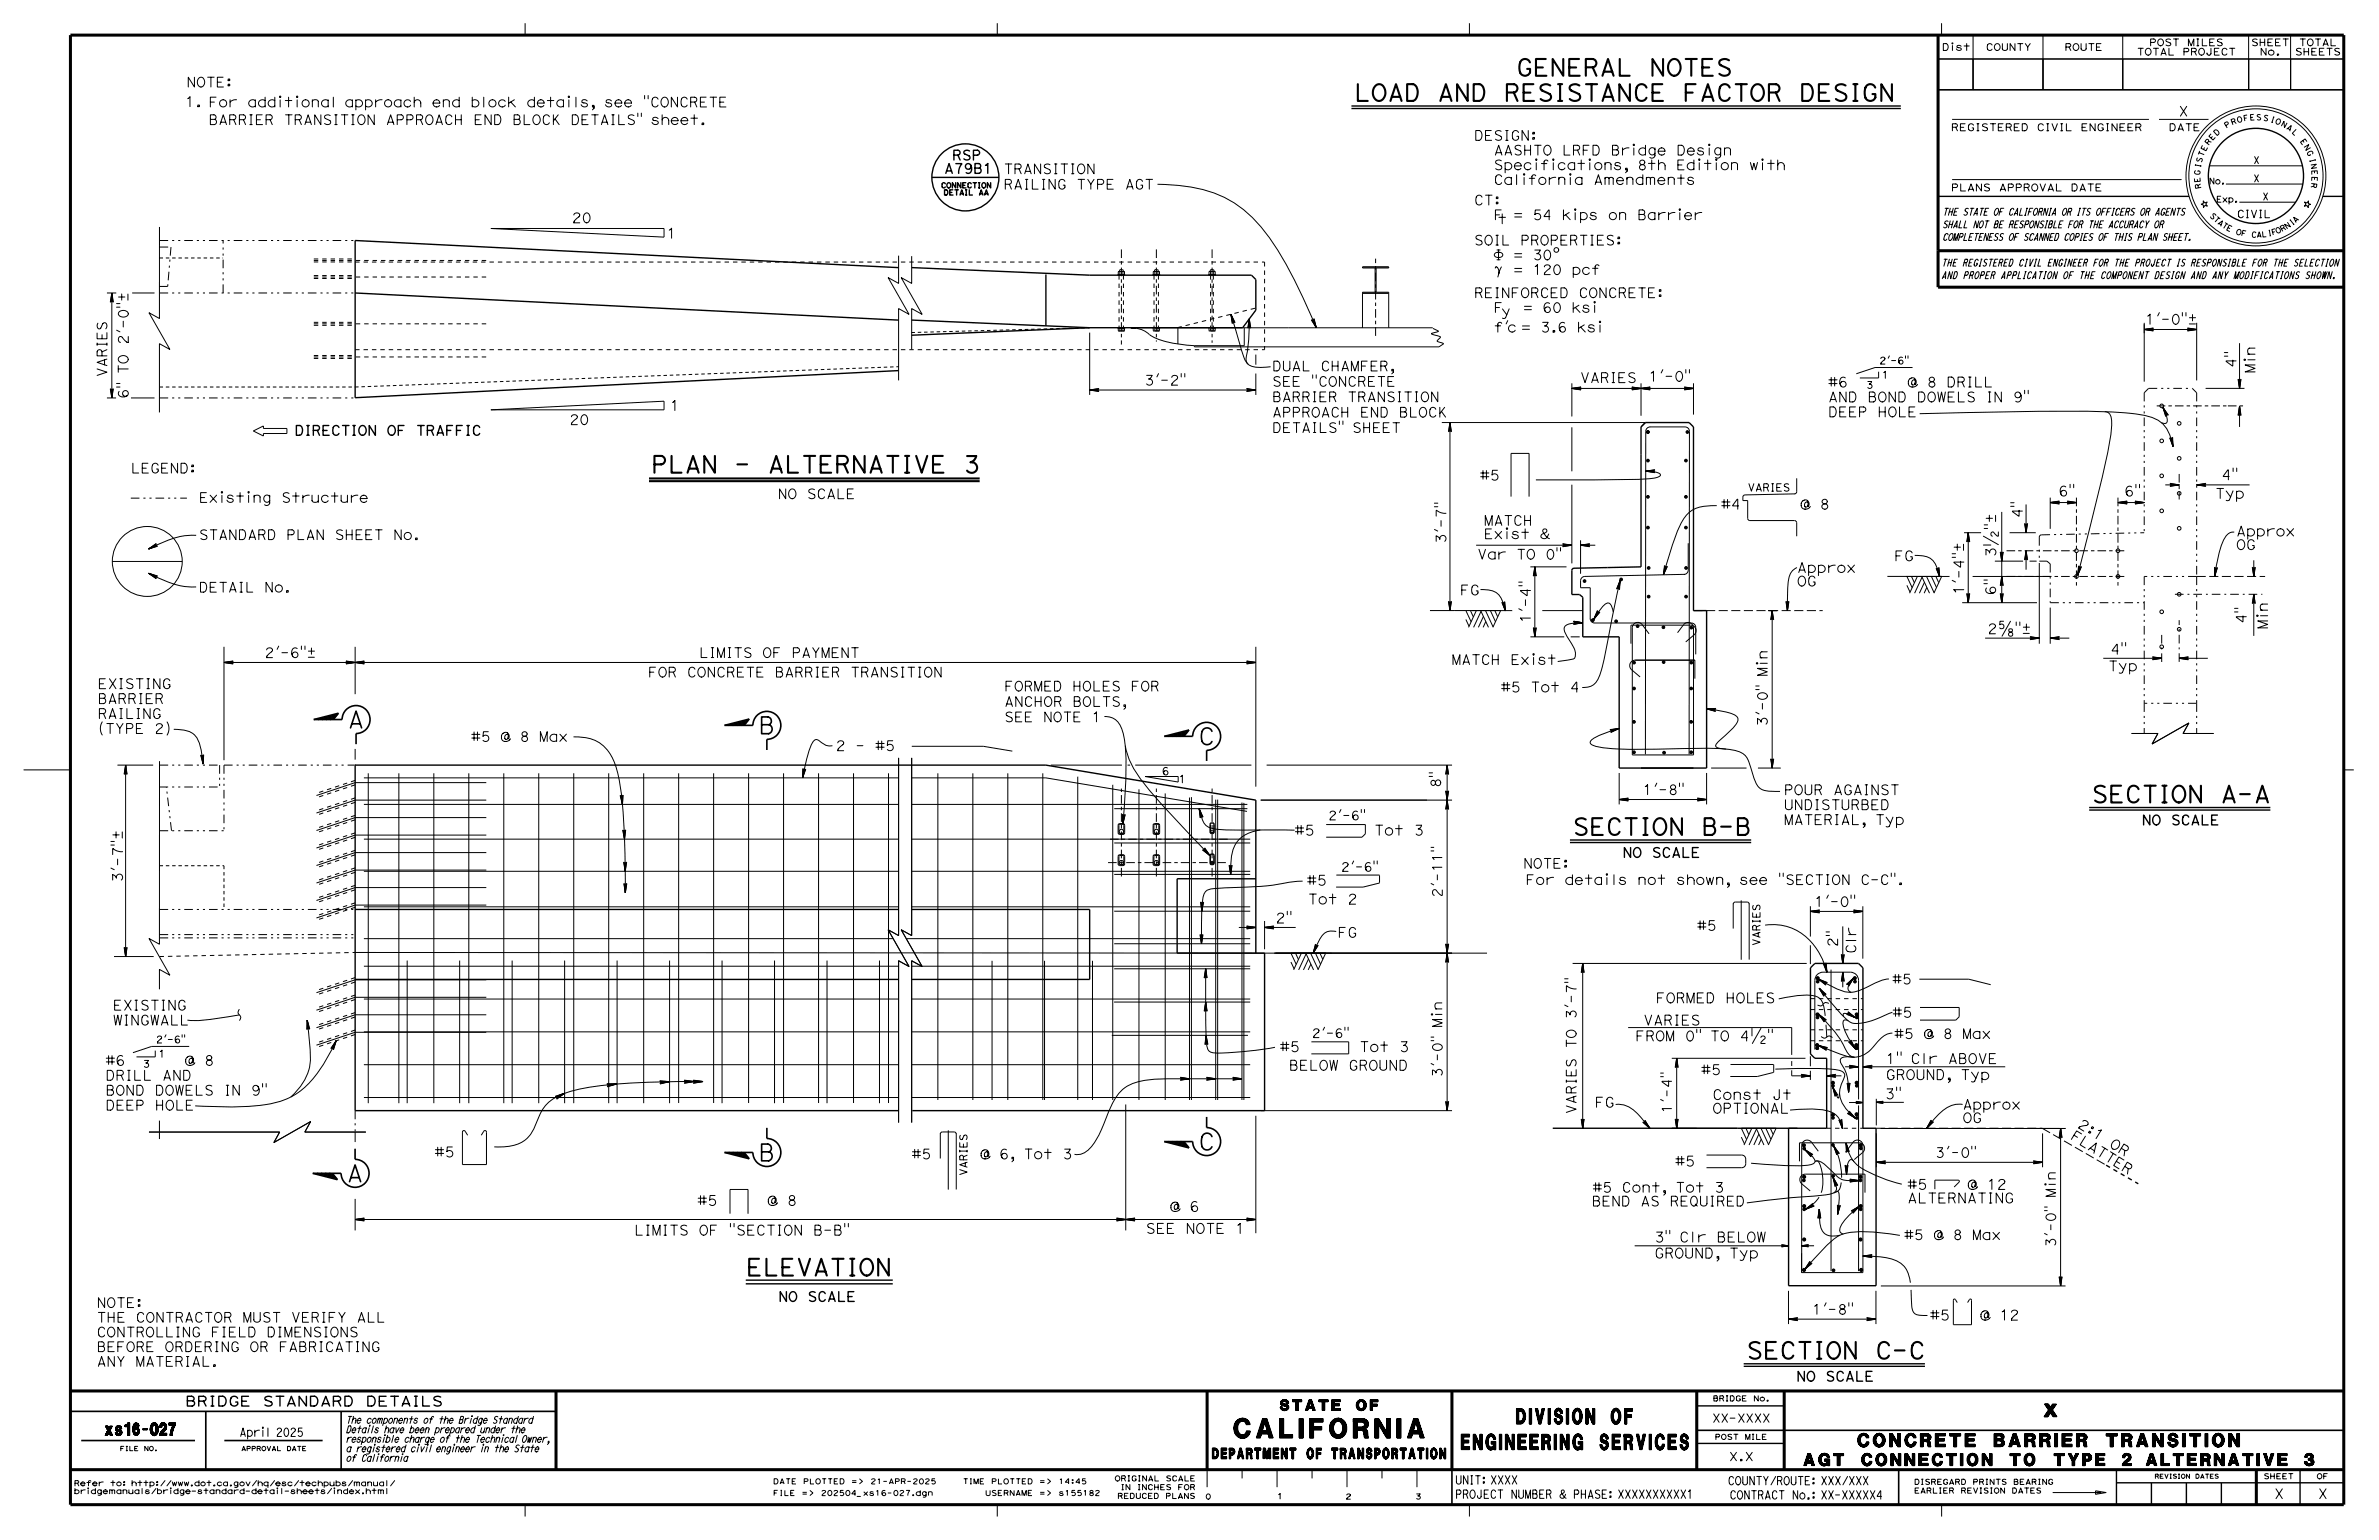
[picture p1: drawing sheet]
<svg xmlns="http://www.w3.org/2000/svg" width="432mm" height="279mm" viewBox="0 0 432 279" stroke-linecap="round" stroke-linejoin="round" font-family="sans-serif">
<defs><g id="words">
<text font-size="3.5" x="224" y="260.9">CALIFORNIA</text>
<g font-size="3">
<text x="275.2" y="13.7">GENERAL NOTES</text>
<text x="245.8" y="18.3">LOAD AND RESISTANCE FACTOR DESIGN</text>
<text x="118.2" y="85.8">PLAN - ALTERNATIVE 3</text>
<text x="63.1" y="132.1">A</text>
<text x="137.7" y="133.1">B</text>
<text x="217.5" y="135.1">C</text>
<text x="379.6" y="145.6">SECTION A-A</text>
<text x="285.4" y="151.5">SECTION B-B</text>
<text x="217.5" y="208.6">C</text>
<text x="62.9" y="214.4">A</text>
<text x="137.7" y="210.6">B</text>
<text x="135.4" y="231.4">ELEVATION</text>
<text x="317" y="246.5">SECTION C-C</text>
<text x="371" y="257">x</text>
</g>
<g font-size="2.8">
<text x="265.2" y="263">ENGINEERING SERVICES</text>
<text x="275.2" y="258.3">DIVISION OF</text>
</g>
<text font-size="2.4" x="337.2" y="262.5">CONCRETE BARRIER TRANSITION</text>
<g font-size="2.2">
<text x="19.1" y="260.4">xs16-027</text>
<text x="327.4" y="265.9">AGT CONNECTION TO TYPE 2 ALTERNATIVE 3</text>
</g>
<g font-size="1.9">
<text x="232.3" y="255.9">STATE OF</text>
<text x="220" y="264.7">DEPARTMENT OF TRANSPORTATION</text>
</g>
<g font-size="1.8">
<text x="33.8" y="15.8">NOTE:</text>
<text x="33.6" y="19.3">1. For additional approach end block details, see &quot;CONCRETE</text>
<text x="37.9" y="22.6">BARRIER TRANSITION APPROACH END BLOCK DETAILS&quot; sheet.</text>
<text x="395.4" y="21.1">X</text>
<text x="172.8" y="29">RSP</text>
<text x="267.5" y="25.5">DESIGN:</text>
<text x="268.4" y="27.2">AASHTO LRFD Bridge Design</text>
<text x="171.4" y="31.4">A79B1</text>
<text x="182.2" y="34.3">RAILING TYPE AGT</text>
<text x="182.2" y="31.5">TRANSITION</text>
<text x="103.8" y="40.4">20</text>
<text x="267.5" y="37.2">CT:</text>
<text x="121" y="43.2">1</text>
<text x="267.5" y="44.5">SOIL PROPERTIES:</text>
<text x="267.5" y="54">REINFORCED CONCRETE:</text>
<text x="272.5" y="57.4">y</text>
<text x="389.3" y="58.8">1'-0&quot;±</text>
<text x="23.3" y="62.5" transform="rotate(-90 23.3 62.5)">2'-0&quot;±</text>
<text x="273.6" y="60.2">c</text>
<text x="19.4" y="68.4" transform="rotate(-90 19.4 68.4)">VARIES</text>
<text x="207.7" y="69.9">3'-2&quot;</text>
<text x="230.9" y="70.1">SEE &quot;CONCRETE</text>
<text x="230.9" y="67.3">DUAL CHAMFER,</text>
<text x="286.8" y="69.4">VARIES</text>
<text x="299.2" y="69.2">1'-0&quot;</text>
<text x="331.8" y="70.2">#6</text>
<text x="342.2" y="70.2">@ 8 DRILL</text>
<text x="409.3" y="67.7" transform="rotate(-90 409.3 67.7)">Min</text>
<text x="23.3" y="72.3" transform="rotate(-90 23.3 72.3)">6&quot; TO</text>
<text x="103.3" y="77">20</text>
<text x="121.6" y="74.5">1</text>
<text x="230.9" y="75.7">APPROACH END BLOCK</text>
<text x="230.9" y="72.9">BARRIER TRANSITION</text>
<text x="331.8" y="75.6">DEEP HOLE</text>
<text x="331.8" y="72.9">AND BOND DOWELS IN 9&quot;</text>
<text x="53.5" y="79">DIRECTION OF TRAFFIC</text>
<text x="230.9" y="78.5">DETAILS&quot; SHEET</text>
<text x="23.7" y="85.8">LEGEND:</text>
<text x="268.6" y="87.1">#5</text>
<text x="373.6" y="90">6&quot;</text>
<text x="385.6" y="90">6&quot;</text>
<text x="36.1" y="91.2">Existing Structure</text>
<text x="141.2" y="90.5">NO SCALE</text>
<text x="269.3" y="95.3">MATCH</text>
<text x="312.4" y="92.4">#4</text>
<text x="324.2" y="92.4">@ 8</text>
<text x="402.1" y="90.4">Typ</text>
<text x="36.1" y="97.9">STANDARD PLAN SHEET No.</text>
<text x="262.4" y="98.6" transform="rotate(-90 262.4 98.6)">3'-7&quot;</text>
<text x="268.1" y="101.4">Var TO 0&quot;</text>
<text x="269.3" y="97.7">Exist &amp;</text>
<text x="343.8" y="101.8">FG</text>
<text x="362.3" y="101.1" transform="rotate(-90 362.3 101.1)">3½</text>
<text x="362.3" y="96.2" transform="rotate(-90 362.3 96.2)">&quot;±</text>
<text x="405.9" y="99.7">OG</text>
<text x="405.9" y="97.3">Approx</text>
<text x="36.1" y="107.4">DETAIL No.</text>
<text x="265" y="107.9">FG</text>
<text x="326.2" y="106.3">OG</text>
<text x="326.2" y="103.9">Approx</text>
<text x="356.4" y="107.9" transform="rotate(-90 356.4 107.9)">1'-4&quot;±</text>
<text x="277.8" y="113" transform="rotate(-90 277.8 113)">1'-4&quot;</text>
<text x="362.2" y="108" transform="rotate(-90 362.2 108)">6&quot;</text>
<text x="48" y="119.3">2'-6&quot;±</text>
<text x="126.9" y="119.3">LIMITS OF PAYMENT</text>
<text x="360.7" y="115">2?&quot;±</text>
<text x="411.6" y="114.2" transform="rotate(-90 411.6 114.2)">Min</text>
<text x="17.7" y="124.9">EXISTING</text>
<text x="117.6" y="122.8">FOR CONCRETE BARRIER TRANSITION</text>
<text x="182.3" y="125.4">FORMED HOLES FOR</text>
<text x="263.5" y="120.6">MATCH Exist</text>
<text x="272.4" y="125.5">#5 Tot 4</text>
<text x="382.6" y="121.7">Typ</text>
<text x="17.7" y="130.4">RAILING</text>
<text x="17.7" y="127.7">BARRIER</text>
<text x="182.3" y="131">SEE NOTE 1</text>
<text x="182.3" y="128.2">ANCHOR BOLTS,</text>
<text x="320.8" y="131.8" transform="rotate(-90 320.8 131.8)">3'-0&quot; Min</text>
<text x="17.7" y="133.1">(TYPE 2)</text>
<text x="85.5" y="134.5">#5 @ 8 Max</text>
<text x="151.7" y="136.2">2 - #5</text>
<text x="261.5" y="143" transform="rotate(-90 261.5 143)">8&quot;</text>
<text x="298.2" y="144.2">1'-8&quot;</text>
<text x="323.8" y="149.6">MATERIAL, Typ</text>
<text x="323.8" y="146.9">UNDISTURBED</text>
<text x="323.8" y="144.2">POUR AGAINST</text>
<text x="388.7" y="149.7">NO SCALE</text>
<text x="235" y="151.5">#5</text>
<text x="247.6" y="151.5">Tot 3</text>
<text x="294.5" y="155.6">NO SCALE</text>
<text x="22.2" y="160.1" transform="rotate(-90 22.2 160.1)">3'-7&quot;±</text>
<text x="237.2" y="160.6">#5</text>
<text x="276.5" y="157.5">NOTE:</text>
<text x="276.9" y="160.5">For details not shown, see &quot;SECTION C-C&quot;.</text>
<text x="231.5" y="167.4">2&quot;</text>
<text x="261.8" y="162.8" transform="rotate(-90 261.8 162.8)">2'-11&quot;</text>
<text x="329.3" y="164.5">1'-0&quot;</text>
<text x="242.8" y="170.1">FG</text>
<text x="308" y="168.8">#5</text>
<text x="333.5" y="171.8" transform="rotate(-90 333.5 171.8)">2&quot;</text>
<text x="336.8" y="173" transform="rotate(-90 336.8 173)">Clr</text>
<text x="343.5" y="178.5">#5</text>
<text x="20.5" y="186">WINGWALL</text>
<text x="20.5" y="183.3">EXISTING</text>
<text x="286.1" y="184.9" transform="rotate(-90 286.1 184.9)">3'-7&quot;</text>
<text x="298.3" y="186">VARIES</text>
<text x="300.5" y="182">FORMED HOLES</text>
<text x="343.5" y="184.6">#5</text>
<text x="232.3" y="190.8">#5</text>
<text x="244.9" y="190.8">Tot 3</text>
<text x="286.1" y="190.2" transform="rotate(-90 286.1 190.2)">TO</text>
<text x="296.8" y="188.9">FROM 0&quot; TO 4½&quot;</text>
<text x="343.8" y="188.4">#5 @ 8 Max</text>
<text x="19.1" y="196">DRILL AND</text>
<text x="19.1" y="193.3">#6</text>
<text x="31" y="193.3">@ 8</text>
<text x="233.9" y="194.2">BELOW GROUND</text>
<text x="261.8" y="195.5" transform="rotate(-90 261.8 195.5)">3'-0&quot; Min</text>
<text x="308.7" y="195">#5</text>
<text x="342.3" y="195.9">GROUND, Typ</text>
<text x="342.3" y="193">1&quot; Clr ABOVE</text>
<text x="19.1" y="201.4">DEEP HOLE</text>
<text x="19.1" y="198.7">BOND DOWELS IN 9&quot;</text>
<text x="286.1" y="202.1" transform="rotate(-90 286.1 202.1)">VARIES</text>
<text x="289.5" y="200.9">FG</text>
<text x="303.4" y="202" transform="rotate(-90 303.4 202)">1'-4&quot;</text>
<text x="310.8" y="202">OPTIONAL</text>
<text x="310.8" y="199.5">Const Jt</text>
<text x="342.1" y="199.4">3&quot;</text>
<text x="356.2" y="203.7">OG</text>
<text x="356.2" y="201.3">Approx</text>
<text x="78.9" y="209.9">#5</text>
<text x="351.2" y="210">3'-0&quot;</text>
<text x="375.7" y="206.5" transform="rotate(32 375.7 206.5)">F L A T T E R</text>
<text x="377" y="204.4" transform="rotate(32 377 204.4)">2 : 1</text>
<text x="382.7" y="208" transform="rotate(32 382.7 208)">O R</text>
<text x="165.5" y="210.3">#5</text>
<text x="175.5" y="210.3">@ 6, Tot 3</text>
<text x="304" y="211.6">#5</text>
<text x="346.2" y="215.8">#5</text>
<text x="354.9" y="215.8">@ 12</text>
<text x="126.6" y="218.7">#5</text>
<text x="136.9" y="218.7">@ 8</text>
<text x="212.3" y="219.8">@ 6</text>
<text x="288.9" y="218.8">BEND AS REQUIRED</text>
<text x="289.1" y="216.3">#5 Cont, Tot 3</text>
<text x="346.2" y="218.3">ALTERNATING</text>
<text x="115.1" y="224.1">LIMITS OF &quot;SECTION B-B&quot;</text>
<text x="208" y="223.8">SEE NOTE 1</text>
<text x="300.3" y="225.3">3&quot; Clr BELOW</text>
<text x="345.6" y="224.9">#5 @ 8 Max</text>
<text x="373.1" y="226.3" transform="rotate(-90 373.1 226.3)">3'-0&quot; Min</text>
<text x="300.3" y="228.3">GROUND, Typ</text>
<text x="17.5" y="239.9">THE CONTRACTOR MUST VERIFY ALL</text>
<text x="17.5" y="237.2">NOTE:</text>
<text x="141.3" y="236.1">NO SCALE</text>
<text x="328.9" y="238.4">1'-8&quot;</text>
<text x="350.3" y="239.5">#5</text>
<text x="357.5" y="239.5">@ 12</text>
<text x="17.5" y="245.2">BEFORE ORDERING OR FABRICATING</text>
<text x="17.5" y="242.6">CONTROLLING FIELD DIMENSIONS</text>
<text x="17.5" y="247.9">ANY MATERIAL.</text>
<text x="326" y="250.6">NO SCALE</text>
<text x="33.6" y="255.1">BRIDGE STANDARD DETAILS</text>
<text x="412.8" y="271.9">X</text>
<text x="420.7" y="271.9">X</text>
</g>
<g font-size="1.6">
<text x="241.1" y="148.7">2'-6&quot;</text>
<text x="243.4" y="158.1">2'-6&quot;</text>
<text x="238.1" y="188.2">2'-6&quot;</text>
</g>
<g font-size="1.5">
<text x="43.5" y="260.6">April 2025</text>
<text x="310.7" y="258">XX-XXXX</text>
<text x="264.1" y="269.3">UNIT: XXXX</text>
<text x="313.6" y="269.4">COUNTY/ROUTE: XXX/XXX</text>
<text x="313.8" y="265">X.X</text>
<text x="264.1" y="271.8">PROJECT NUMBER &amp; PHASE: XXXXXXXXXX1</text>
<text x="313.9" y="272">CONTRACT No.: XX-XXXXX4</text>
</g>
<g font-size="1.4">
<text x="406" y="39.5">CIVIL</text>
<text x="317.2" y="89.1">VARIES</text>
<text x="210.9" y="140.6">6</text>
<text x="213.9" y="142">1</text>
</g>
<g font-size="1.3">
<text x="354.1" y="23.7">REGISTERED CIVIL ENGINEER</text>
<text x="393.6" y="23.7">DATE</text>
<text x="409" y="29.7">X</text>
<text x="354.1" y="34.7">PLANS APPROVAL DATE</text>
<text x="409" y="33">X</text>
<text x="352.5" y="41.3">SHALL NOT BE RESPONSIBLE FOR THE ACCURACY OR</text>
<text x="352.5" y="39.1">THE STATE OF CALIFORNIA OR ITS OFFICERS OR AGENTS</text>
<text x="410.7" y="36.3">X</text>
<text x="352.5" y="43.6">COMPLETENESS OF SCANNED COPIES OF THIS PLAN SHEET.</text>
<text x="352.4" y="50.6">AND PROPER APPLICATION OF THE COMPONENT DESIGN AND ANY MODIFICATIONS SHOWN.</text>
<text x="352.4" y="48.3">THE REGISTERED CIVIL ENGINEER FOR THE PROJECT IS RESPONSIBLE FOR THE SELECTION</text>
<text x="338.7" y="70.5">3</text>
<text x="341.1" y="66">2'-6&quot;</text>
<text x="341.6" y="68.6">1</text>
<text x="319.5" y="171.6" transform="rotate(-90 319.5 171.6)">VARIES</text>
<text x="28.3" y="189.2">2'-6&quot;</text>
<text x="28.8" y="191.8">1</text>
<text x="25.9" y="193.6">3</text>
<text x="175.5" y="213.3" transform="rotate(-90 175.5 213.3)">VARIES</text>
<text x="62.8" y="263.4">a registered civil engineer in the State</text>
<text x="62.8" y="261.7">responsible charge of the Technical Owner,</text>
<text x="62.8" y="260">Details have been prepared under the</text>
<text x="62.8" y="258.2">The components of the Bridge Standard</text>
<text x="62.8" y="265.1">of California</text>
</g>
<g font-size="1.2">
<text x="352.5" y="9.2">Dist</text>
<text x="360.4" y="9.2">COUNTY</text>
<text x="374.7" y="9.2">ROUTE</text>
<text x="387.8" y="10">TOTAL PROJECT</text>
<text x="390.1" y="8.3">POST MILES</text>
<text x="408.6" y="8.3">SHEET</text>
<text x="410.2" y="10">No.</text>
<text x="416.5" y="10">SHEETS</text>
<text x="417.3" y="8.3">TOTAL</text>
</g>
<g font-size="1.1">
<text x="400.9" y="33.4">No.</text>
<text x="402.3" y="36.7">Exp.</text>
</g>
<g font-size="1">
<text x="404.1" y="23.3" transform="rotate(-31 404.1 23.3)">P</text>
<text x="405.1" y="22.7" transform="rotate(-20 405.1 22.7)">R</text>
<text x="406.1" y="22.3" transform="rotate(-15 406.1 22.3)">O</text>
<text x="407.3" y="22" transform="rotate(-10 407.3 22)">F</text>
<text x="408.4" y="21.8" transform="rotate(-4 408.4 21.8)">E</text>
<text x="409.5" y="21.8" transform="rotate(1 409.5 21.8)">S</text>
<text x="410.7" y="21.8" transform="rotate(12 410.7 21.8)">S</text>
<text x="412" y="22.1" transform="rotate(17 412 22.1)">I</text>
<text x="412.9" y="22.3" transform="rotate(22 412.9 22.3)">O</text>
<text x="413.9" y="22.8" transform="rotate(28 413.9 22.8)">N</text>
<text x="414.9" y="23.3" transform="rotate(33 414.9 23.3)">A</text>
<text x="399.6" y="29.6" transform="rotate(-74 399.6 29.6)">S</text>
<text x="399.9" y="28.5" transform="rotate(-69 399.9 28.5)">T</text>
<text x="400.3" y="27.5" transform="rotate(-63 400.3 27.5)">E</text>
<text x="400.9" y="26.4" transform="rotate(-53 400.9 26.4)">R</text>
<text x="401.5" y="25.5" transform="rotate(-47 401.5 25.5)">E</text>
<text x="402.3" y="24.7" transform="rotate(-42 402.3 24.7)">D</text>
<text x="415.9" y="24" transform="rotate(44 415.9 24)">L</text>
<text x="417.4" y="25.6" transform="rotate(55 417.4 25.6)">E</text>
<text x="418.1" y="26.6" transform="rotate(60 418.1 26.6)">N</text>
<text x="418.6" y="27.6" transform="rotate(65 418.6 27.6)">G</text>
<text x="419.2" y="28.9" transform="rotate(76 419.2 28.9)">I</text>
<text x="419.4" y="29.8" transform="rotate(81 419.4 29.8)">N</text>
<text x="399.3" y="31.8" transform="rotate(-85 399.3 31.8)">G</text>
<text x="399.4" y="33.1" transform="rotate(-96 399.4 33.1)">E</text>
<text x="399.4" y="30.5" transform="rotate(-79 399.4 30.5)">I</text>
<text x="399.6" y="34.2" transform="rotate(-101 399.6 34.2)">R</text>
<text x="419.5" y="33.1" transform="rotate(98 419.5 33.1)">R</text>
<text x="419.6" y="30.9" transform="rotate(87 419.6 30.9)">E</text>
<text x="419.6" y="32" transform="rotate(92 419.6 32)">E</text>
<text x="401" y="39.2" transform="rotate(46 401 39.2)">S</text>
<text x="401.7" y="39.9" transform="rotate(41 401.7 39.9)">T</text>
<text x="402.4" y="40.6" transform="rotate(37 402.4 40.6)">A</text>
<text x="403.2" y="41.1" transform="rotate(32 403.2 41.1)">T</text>
<text x="404" y="41.7" transform="rotate(27 404 41.7)">E</text>
<text x="415" y="41.6" transform="rotate(-34 415 41.6)">N</text>
<text x="416" y="40.9" transform="rotate(-38 416 40.9)">I</text>
<text x="416.6" y="40.5" transform="rotate(-43 416.6 40.5)">A</text>
<text x="405.7" y="42.4" transform="rotate(18 405.7 42.4)">O</text>
<text x="406.7" y="42.7" transform="rotate(13 406.7 42.7)">F</text>
<text x="408.6" y="43" transform="rotate(4 408.6 43)">C</text>
<text x="409.6" y="43.1" transform="rotate(-1 409.6 43.1)">A</text>
<text x="410.5" y="43" transform="rotate(-6 410.5 43)">L</text>
<text x="411.7" y="42.9" transform="rotate(-10 411.7 42.9)">I</text>
<text x="412.4" y="42.7" transform="rotate(-15 412.4 42.7)">F</text>
<text x="413.3" y="42.4" transform="rotate(-24 413.3 42.4)">O</text>
<text x="414.2" y="42.1" transform="rotate(-29 414.2 42.1)">R</text>
<text x="310.9" y="254.2">BRIDGE No.</text>
<text x="311.2" y="261.2">POST MILE</text>
<text x="13.4" y="269.6">Refer to: http://www.dot.ca.gov/hq/esc/techpubs/manual/</text>
<text x="140.3" y="269.2">DATE PLOTTED =&gt;</text>
<text x="158" y="269.2">21-APR-2025</text>
<text x="174.7" y="269.2">TIME PLOTTED =&gt;</text>
<text x="192.1" y="269.2">14:45</text>
<text x="202.3" y="268.7">ORIGINAL SCALE</text>
<text x="347.4" y="269.3">DISREGARD PRINTS BEARING</text>
<text x="410.8" y="268.3">SHEET</text>
<text x="420.5" y="268.3">OF</text>
<text x="13.4" y="271">bridgemanuals/bridge-standard-detail-sheets/index.html</text>
<text x="140.3" y="271.3">FILE =&gt;</text>
<text x="149" y="271.3">202504_xs16-027.dgn</text>
<text x="178.8" y="271.3">USERNAME =&gt;</text>
<text x="192.1" y="271.3">s155182</text>
<text x="202.8" y="271.9">REDUCED PLANS</text>
<text x="203.4" y="270.3">IN INCHES FOR</text>
<text x="218.8" y="272">0</text>
<text x="231.8" y="271.9">1</text>
<text x="244.2" y="272">2</text>
<text x="256.9" y="272">3</text>
<text x="347.4" y="270.9">EARLIER REVISION DATES</text>
</g>
<g font-size=".9">
<text x="170.8" y="34.1">CONNECTION</text>
<text x="171.3" y="35.4">DETAIL AA</text>
</g>
<g font-size=".8">
<text x="21.8" y="263.2">FILE NO.</text>
<text x="43.8" y="263.2">APPROVAL DATE</text>
<text x="391.1" y="268.2">REVISION DATES</text>
</g>
</g></defs>
<g fill="none" stroke="#000" stroke-width=".25">
<path d="M245.3 19.7h99.7M245.3 19.2h99.7M351.8 16.3h73.6M169.1 32.2h12.2M351.8 35.6h45.5M421.6 35.6h3.8M64.5 53.2l98.6 4.9M163.1 48.6l-98.6-5v28.6l98.6-5M165.5 58.1l32.3 1.4M165.5 48.5l32.3 1.4h29.3l.8 .8v5.6l-2.3 3.1-27.8 .1M189.8 49.8v9.3M197.8 59.5l-32.3 1.3"/>
<path d="M297.9 77.5l.7-.8h8l.8 .8v33.3h2.4v28.5h-15.9v-23.8h-6.6v-7.1l-.6-.5h-1.4v-4.4l.2-.4 12.4-.3zM64.5 138.7v62.8h98.6M64.5 138.8h125.3l38.1 6.4v27.7M227.9 159.4h-14.2v13.5h15.8v28.6h-63.9M285 152.9h32.8M285 152.4h32.8M379.2 147h32.9M379.2 146.5h32.9M64.5 165h98.6M64.5 177.7h98.6M165.5 165h32.3v12.7h-32.3M281.8 204.7h49.7v-12.7h-2.1l-.8-.8v-15.6l.8-.8h7.9l.8 .8v29.1h2.4v28.6h-15.9v-28.6"/>
<path d="M135.4 232.3h26.6M135.4 232.9h26.6M308 255.1h15.8M316.5 247.9h32.9M316.5 247.4h32.9M308 261.9h15.8M384.1 266.6v6.4M384.1 269h41.3M390.5 269v4M396.8 269v4M403.2 269v4M417.5 266.6v6.4"/>
<circle cx="175.2" cy="32.2" r="6.1"/>
<circle cx="409.5" cy="31.9" r="8.6"/>
<circle cx="329.9" cy="177.5" r=".25"/>
<circle cx="329.9" cy="177.5" r=".16"/>
<circle cx="329.9" cy="177.5" r=".08"/>
<circle cx="336.7" cy="177.5" r=".25"/>
<circle cx="336.7" cy="177.5" r=".16"/>
<circle cx="336.7" cy="177.5" r=".08"/>
<circle cx="329.8" cy="189.6" r=".25"/>
<circle cx="329.8" cy="189.6" r=".16"/>
<circle cx="329.8" cy="189.6" r=".08"/>
<circle cx="329.9" cy="184.1" r=".16"/>
<circle cx="329.9" cy="184.1" r=".08"/>
<circle cx="329.9" cy="184.1" r=".25"/>
<circle cx="332.7" cy="196.5" r=".08"/>
<circle cx="332.7" cy="196.5" r=".25"/>
<circle cx="332.7" cy="196.5" r=".16"/>
<circle cx="336.9" cy="189.6" r=".25"/>
<circle cx="336.9" cy="189.6" r=".16"/>
<circle cx="336.9" cy="189.6" r=".08"/>
<circle cx="337" cy="184.1" r=".25"/>
<circle cx="337" cy="196.5" r=".25"/>
<circle cx="337" cy="184.1" r=".16"/>
<circle cx="337" cy="196.5" r=".16"/>
<circle cx="337" cy="184.1" r=".08"/>
<circle cx="337" cy="196.5" r=".08"/>
<circle cx="327.4" cy="207.8" r=".25"/>
<circle cx="327.4" cy="207.8" r=".16"/>
<circle cx="327.4" cy="207.8" r=".08"/>
<circle cx="327.5" cy="213.5" r=".16"/>
<circle cx="327.5" cy="218.8" r=".16"/>
<circle cx="327.5" cy="213.5" r=".08"/>
<circle cx="327.5" cy="218.8" r=".08"/>
<circle cx="327.5" cy="213.5" r=".25"/>
<circle cx="327.5" cy="218.8" r=".25"/>
<circle cx="332.7" cy="202.3" r=".08"/>
<circle cx="332.7" cy="202.3" r=".25"/>
<circle cx="332.7" cy="202.3" r=".16"/>
<circle cx="337" cy="202.2" r=".16"/>
<circle cx="337" cy="202.2" r=".08"/>
<circle cx="337" cy="202.2" r=".25"/>
<circle cx="337.7" cy="207.8" r=".08"/>
<circle cx="337.7" cy="213.5" r=".08"/>
<circle cx="337.7" cy="213.5" r=".25"/>
<circle cx="337.7" cy="207.8" r=".25"/>
<circle cx="337.7" cy="213.5" r=".16"/>
<circle cx="337.7" cy="207.8" r=".16"/>
<circle cx="337.7" cy="218.8" r=".16"/>
<circle cx="337.7" cy="218.8" r=".08"/>
<circle cx="337.7" cy="218.8" r=".25"/>
<circle cx="327.4" cy="230.4" r=".08"/>
<circle cx="327.4" cy="230.4" r=".25"/>
<circle cx="327.4" cy="230.4" r=".16"/>
<circle cx="327.5" cy="224.9" r=".16"/>
<circle cx="327.5" cy="224.9" r=".08"/>
<circle cx="327.5" cy="224.9" r=".25"/>
<circle cx="337.7" cy="224.9" r=".08"/>
<circle cx="337.7" cy="224.9" r=".25"/>
<circle cx="337.7" cy="224.9" r=".16"/>
<circle cx="337.8" cy="230.4" r=".25"/>
<circle cx="337.8" cy="230.4" r=".16"/>
<circle cx="337.8" cy="230.4" r=".08"/>
</g>
<g fill="none" stroke="#000" stroke-width=".18" stroke-dasharray="1.6 .7 .4 .7 .4 .7" stroke-linecap="butt">
<path d="M29 43.6h35.5M29 53.2h35.5M29 44.8h2M29 52h1.4M31 44.8l-.6 7.2M40.5 53.2v-9.6M29 72.2h35.5M389.2 71.3v25.4M390 70.5h7.9M390 70.5l-.8 .8M397.9 70.5l.8 .8M398.7 71.3v33.3"/>
<path d="M23.7 90.4h10.2M370.1 97.4v4.4M370.5 97l18.7-.3M370.5 97l-.2 .1-.2 .3M370.1 101.8h1.4M371.5 101.8l.6 .5M372.1 102.3v7M372.1 109.3h17.1M389.2 104.6v23M398.7 104.6v23M398.7 104.6h-9.5M29 138.8h10.9"/>
<path d="M39.9 138.8v4M40.7 138.8h23.6M40.7 138.8v11.9M389.2 127.6v5.4M398.7 127.6h-9.5M398.7 127.6v5.4M29 150.7h11.7M29 142.8h10.9M31.1 150.7l-.9-7.9M29 165h35.5M29 169.6h35.5M29 170.2h35.5"/>
<path d="M64.5 201.5v3.9"/>
</g>
<path d="M29 46.8h11.5M29 70.2h35.5M64.5 70.2l98.7-3.7M165.4 60.3l32.4-.8M29 157.1h11.7M40.7 157.1v7.9" fill="none" stroke="#000" stroke-width=".18" stroke-dasharray=".6 .5" stroke-linecap="butt"/>
<g fill="none" stroke="#000" stroke-width=".18">
<path d="M50.8 18.1v1.3M53.9 18.1v1.3M95.3 4.2v2.2M103.3 18.1v1.3M117 17.3v.6M117.6 17.3v.6M181 4.2v2.2M266.7 4.2v2.2M351.8 10.7h6.3v5.6h-6.3zM351.8 10.7h73.6M352.4 4.2v2.2M354.4 8.3v.9"/>
<path d="M358.1 10.7h12.7v5.6h-12.7zM358.1 6.4v9.9M370.8 6.4v9.9M370.8 10.7h14.5v5.6h-14.5zM385.3 10.7h22.8v5.6h-22.8zM385.3 6.4v9.9M408.1 6.4v9.9M408.1 10.7h7.7v5.6h-7.7zM415.8 6.4v9.9M415.8 10.7h9.6v5.6h-9.6zM115.8 20.5v.6M116.4 20.5v.6"/>
<path d="M210.1 33.4a26 26 0 0 1 13.7 3.3 26.8 26.8 0 0 1 8.9 9.9 106.3 106.3 0 0 1 6.2 12.9M271.4 39h.8M272.1 39.4h1.2M272.5 38.1h-1.1v1.8M272.5 29.2a.58 .58 0 0 0-.6-.2 .58 .58 0 0 0-.4 .6l.5 .3a.47 .47 0 0 1 .5 .3 .47 .47 0 0 1-.2 .6h-.4l-.4-.2M272.6 32.1a.6 .6 0 0 0-.8-.4 .6 .6 0 0 0-.4 .8 .67 .67 0 0 0 .2 .8 .67 .67 0 0 0 .8 .1l.2-.3M272.7 38.8v1.8M273.2 29.7a.7 .7 0 0 1 1-.1 .7 .7 0 0 1 0 1 .7 .7 0 0 1-1 0M273.2 29.5v1.9M274.3 32.3a.7 .7 0 0 0-1 0 .7 .7 0 0 0 0 1 .7 .7 0 0 0 1 0M274.3 32.2v1.3M274.9 30.1h1.2a.64 .64 0 0 0-.8-.5 .64 .64 0 0 0-.4 .9 .64 .64 0 0 0 1 .2l.1-.2"/>
<path d="M274.9 38.8h1.3M274.9 39.4h1.3M275.3 31.7v1.8M276.6 32.2v1.3M277.6 32.3h1M277.8 29.8a.65 .65 0 0 0-.9-.1 .65 .65 0 0 0 0 1 .65 .65 0 0 0 1-.2M278.7 31.9a.37 .37 0 0 0-.4-.2 .37 .37 0 0 0-.3 .3v1.5M278.8 29.5v1.3M279.6 38.1h-.9l-.1 .8a.6 .6 0 0 1 .9 0 .6 .6 0 0 1 0 .8 .6 .6 0 0 1-.9 0M279.8 29.7h1M281 29.2a.37 .37 0 0 0-.4-.2 .37 .37 0 0 0-.3 .4v1.4M281.2 32.2v1.3"/>
<path d="M281.3 39.3h-1l.8-1.2h.1v1.8M281.9 29.5v1.3M282.4 32.2h-.7l-.5 .4M282.9 32.5a.6 .6 0 0 1 .6-.3 .6 .6 0 0 1 .5 .3v1M282.9 32.2v1.3M283.8 38.1v1.8M284 29.8a.65 .65 0 0 0-1-.1 .65 .65 0 0 0 .1 1 .65 .65 0 0 0 .9-.2M284.2 39l.8 .9M284.8 38.6l-1 .6M285 32.2v1.3M285.8 29.7a.7 .7 0 0 0-1-.1 .7 .7 0 0 0 0 1 .7 .7 0 0 0 1 0M285.8 29.5v1.3"/>
<path d="M285.9 38.6v1.3M286.4 29.6h1.2M286.9 38.7a.7 .7 0 0 1 1 0 .7 .7 0 0 1 0 1 .7 .7 0 0 1-1 0M286.9 38.6v1.8M287 29v1.8M287.1 32.3a.7 .7 0 0 0-1 0 .7 .7 0 0 0 0 1 .7 .7 0 0 0 1 0M287.1 32.2v1.3M288.6 29.5v1.3M289.5 33.5l.6-1.8 .6 1.8M289.7 33.1h.9M289.7 38.8a.5 .5 0 0 0-.6-.3 .5 .5 0 0 0-.4 .5l.3 .1a.48 .48 0 0 1 .5 .1 .48 .48 0 0 1 .2 .5 .7 .7 0 0 1-1.1-.2M291.3 29.8a.6 .6 0 0 1 .6-.3 .6 .6 0 0 1 .5 .3v1"/>
<path d="M291.3 29.5v1.3M291.3 32.4a.39 .39 0 0 1 .4-.2 .39 .39 0 0 1 .4 .2 .42 .42 0 0 1 .3-.2 .42 .42 0 0 1 .4 .2v1.1M291.3 32.2v1.3M292.1 32.4v1.1M293.4 32.8h1.3a.64 .64 0 0 0-.9-.5 .64 .64 0 0 0-.3 .9 .64 .64 0 0 0 .9 .2l.2-.2M294 38.9a.6 .6 0 0 1 .5-.4 .6 .6 0 0 1 .6 .4v1M294 38.6v1.3M294.1 29.7a.5 .5 0 0 0-.5-.3 .5 .5 0 0 0-.4 .5l.2 .2a.48 .48 0 0 1 .5 0 .48 .48 0 0 1 .2 .5 .7 .7 0 0 1-1.1-.2M295 30.5h.3v.3h-.3zM295.3 32.5a.6 .6 0 0 1 .5-.3 .6 .6 0 0 1 .6 .3v1M295.3 32.2v1.3M295.3 30.8v.2l-.3 .3"/>
<path d="M297.5 38.1h.6a.44 .44 0 0 1 .4 .3 .44 .44 0 0 1-.2 .5 .51 .51 0 0 1 .3 .5 .51 .51 0 0 1-.4 .5h-.7zM297.5 38.9h.8M298.2 32.3a.7 .7 0 0 0-1 0 .7 .7 0 0 0 0 1 .7 .7 0 0 0 1 0M298.2 31.7v1.8M298.8 32.4a.39 .39 0 0 1 .4-.2 .39 .39 0 0 1 .4 .2 .42 .42 0 0 1 .3-.2 .42 .42 0 0 1 .4 .2v1.1M298.8 32.2v1.3M299.2 29.6h1.2M299.6 32.4v1.1M299.8 29v1.8M300.4 38.7a.7 .7 0 0 0-1 0 .7 .7 0 0 0 0 1 .7 .7 0 0 0 1 0M300.4 38.6v1.3M300.4 26.8v1.5a.58 .58 0 0 1-1 .3"/>
<path d="M300.4 27.1a.59 .59 0 0 0-.9-.1 .59 .59 0 0 0 0 .9 .59 .59 0 0 0 .9-.1M300.9 32.8h1.3a.64 .64 0 0 0-.9-.5 .64 .64 0 0 0-.3 .9 .64 .64 0 0 0 .9 .2l.2-.2M301 30a.61 .61 0 0 1 .7-.5 .61 .61 0 0 1 .5 .6v.7M301 29v1.8M301.1 38.6v1.3M302.3 38.6h-.7l-.5 .4M302.8 32.5a.6 .6 0 0 1 .5-.3 .6 .6 0 0 1 .6 .3v1M302.8 32.2v1.3M302.8 38.6v1.3M304 38.6h-.6l-.6 .4M304.5 32.3h1.2M304.5 29.9h.8"/>
<path d="M304.9 38.6v1.3M305.1 31.7v1.8M305.6 29h-1.1v1.8h1.2M305.8 39.2h1.2a.64 .64 0 0 0-.8-.5 .64 .64 0 0 0-.4 .9 .64 .64 0 0 0 1 .2l.2-.2M307.4 32.4a.5 .5 0 0 0-.6-.3 .5 .5 0 0 0-.4 .5l.2 .1a.48 .48 0 0 1 .6 .1 .48 .48 0 0 1 .1 .5 .7 .7 0 0 1-1.1-.2M307.4 29.7a.7 .7 0 0 0-.9-.1 .7 .7 0 0 0 0 1 .7 .7 0 0 0 .9 0M307.4 29v1.8M307.7 38.6v1.3M308.4 29.5v1.3M308.9 38.6h-.7l-.5 .4M309.4 29.6h1.1M310 29v1.8"/>
<path d="M311.5 29.5v1.3M312.3 26.8v1.5a.58 .58 0 0 1-.9 .3M312.3 27.1a.59 .59 0 0 0-.9-.1 .59 .59 0 0 0 0 .9 .59 .59 0 0 0 .9-.1M314.3 29.8a.6 .6 0 0 1 .5-.3 .6 .6 0 0 1 .6 .3v1M314.3 29.5v1.3M317.7 29.5l.3 1.3 .3-1.2 .4 1.2 .3-1.3M319.9 29.5v1.3M320.8 29.6h1.2M321.4 29v1.8M322.7 30a.61 .61 0 0 1 .6-.5 .61 .61 0 0 1 .6 .6v.7M322.7 29v1.8M354.3 32.6h41.7"/>
<path d="M354.3 21.7h35.7M391.9 21.7h9M399.9 36.4l.3 .4 .4-.1-.2 .3 .2 .4-.4-.1-.3 .4v-.5l-.4-.1 .4-.2zM401 30.1h16.9M404 33.4h14M406.5 36.7h10.2M418.3 36.7l.4 .1 .3-.3v.4l.4 .2-.4 .1v.5l-.3-.4-.4 .1 .2-.4zM19.4 53.2h1.7M20.2 54.7h.2M20.3 53.2l-.2 1.6M20.3 53.2l.1 1.5M20.3 53.2l-.3 1.6 .2-.1"/>
<path d="M20.3 53.2v19M20.3 53.2l.3 1.6-.2-.1M20.3 53.2l-.1 1.5M20.3 53.2l.2 1.6M21.2 55.1h.6M21.2 55.7h.6M21.2 59.9l.6 .3M24 53.2h4M28.9 41.2v16.6l-1.9-1.1 3.8 6.7-1.9-1v12.4M89.1 41.5h31.4v1.5zM163.1 46.4v5l-1.9-1 3.8 6.6-1.9-1v13M165.5 46.5v4.9l-1.9-1 3.8 6.6-1.9-1v7.4"/>
<path d="M202.9 59.5h1.3v.1h-1.3zM202.9 49.8h1.3v.1h-1.3zM203 49.3v.5M203 59.6v.4M203 49.8h.1M203 49.3h1.1M203 49.8h.3M203 49.3h.3M203.2 49.2l.1-.3h.5l.1 .3M203.3 49.3v.5M203.3 59.6v.4M203.3 49.8h.5"/>
<path d="M203.3 49.3h.5M203.8 49.8h.3M203.8 49.3h.3M203.8 49.3v.5M203.8 59.6v.4M204.1 49.3v.5M204.1 59.6v.4M204.1 49.8h-.1M205.3 59.5h54.7M205.3 59.5v.1a4.1 4.1 0 0 1 3.3 1.1M209.2 49.8h1.3v.1h-1.3zM209.3 49.3v.5"/>
<path d="M209.3 49.3h1.1M209.3 49.8h.1M209.3 49.8h.3M209.3 49.3h.3M209.6 49.2v-.3h.5l.1 .3M209.6 49.8h.6M209.6 49.3h.6M209.6 49.3v.5M210.2 49.8h.2M210.2 49.3h.2M210.2 49.3v.5M210.4 49.3v.5"/>
<path d="M210.4 49.8h.1M213.8 59.5v2.9M219.4 49.8h1.3v.1h-1.3zM219.4 49.3h1.2M219.4 49.8h.1M219.4 49.8h.3M219.4 49.3h.3M219.4 49.3v.5M219.7 49.2l.1-.3h.4l.1 .3M219.7 49.8h.6M219.7 49.3h.6M219.7 49.3v.5"/>
<path d="M220.3 49.8h.3M220.3 49.3h.3M220.3 49.3v.5M220.6 49.3v.5M220.6 49.8h-.1M223.4 57l.5 1.5M223.4 57l.3 1.6M223.4 57l2.4 7.8a2.39 2.39 0 0 0 2.5 1.9l2.3-.2M223.4 57l.8 1.5h-.2M223.4 57l.4 1.6M223.4 57l.4 1.5M223.4 57l.7 1.5"/>
<path d="M223.4 57l.5 1.4M223.4 57l.6 1.5M223.4 57l.2 1.7 .2-.1M223.9 58.4l.1 .1M223.9 58.4l-.1 .2M225.8 59.5v3.2h-9M226.7 57.9l-.2 1.6M226.7 59.4h-.1M226.7 57.9a32.6 32.6 0 0 1-.5 7.3l.3 .9M226.7 57.9v1.5M226.7 57.9l.3 1.6-.1-.1M226.7 57.9l-.1 1.5"/>
<path d="M226.7 59.4h.2M226.7 57.9l.3 1.6M226.7 57.9l.1 1.5M226.7 57.9l-.2 1.6 .1-.1M226.7 57.9l.2 1.5M238.1 58l.8 1.5M238.2 58.1l.7 1.4M238.3 58.1l.6 1.4M238.3 58.1l-.3-.1 .9 1.5M238.4 58l.5 1.5M238.4 57.9l.5 1.6M238.4 57.9l.1-.1 .4 1.7"/>
<path d="M238.4 57.9l-.1 .2M238.5 57.9l.4 1.6M247.3 59.5v-6.5h2.3v-4.4h-2.3v-.2h4.8v.2h-2.3v4.4h2.3v6.5M247.3 53.2h4.8M260.1 59.6l.9 .5-1.2 .4 1.7 .7-.7 .7 1.2 .4-.8 .6h-44.4v-.2M271.3 46l.8-.2a.5 .5 0 0 1 .7 .4 .5 .5 0 0 1-.7 .5h-.2a.48 .48 0 0 1-.6-.2 .48 .48 0 0 1 0-.5zM271.4 59.1h1M271.4 48.6l.2-.2a.78 .78 0 0 1 .5 1.1l-.1 .2M271.4 55.8h.8M271.7 45.4h.6M271.7 47.1h.6M272 45.4v1.7"/>
<path d="M272 49.7l-.1 .6M272.5 54.9h-1.1v1.8M272.5 48.4l-.5 1.3M272.6 58.7a.37 .37 0 0 0-.4-.2 .37 .37 0 0 0-.3 .3v1.5M273.7 58.2l-.3 .6M274.9 46h1.3M274.9 46.6h1.3M274.9 48.7h1.3M274.9 49.3h1.3M276.3 59.7h1.3M276.3 59.1h1.3M276.7 55.6h1.3"/>
<path d="M276.7 56.2h1.3M278.6 45.4h.9l-.2 .4-.3 .2a.58 .58 0 0 1 .6 .8 .58 .58 0 0 1-1 .1M278.6 48.4l.5-.4v1.8M280 58.5h1l-.2 .4-.4 .2a.58 .58 0 0 1 .6 .8 .58 .58 0 0 1-1 .1M280.3 48.4a.49 .49 0 0 1 .7-.4 .49 .49 0 0 1 .2 .8l-.7 .5-.2 .5h1.1M280.5 45.5a.6 .6 0 0 1 .7 0 .6 .6 0 0 1 .2 .7 .62 .62 0 0 1-.2 .8 .62 .62 0 0 1-.8-.1 1.18 1.18 0 0 1 .1-1.4zM281.3 55.1a.7 .7 0 0 0-.9 .1 .7 .7 0 0 0-.1 .8l.2 .5M281.9 60h.3v.3h-.3zM282.3 48.2a.6 .6 0 0 1 .7 0 .6 .6 0 0 1 .2 .7 .62 .62 0 0 1-.2 .8 .62 .62 0 0 1-.8-.1 1.18 1.18 0 0 1 .1-1.4zM282.3 55.1a.6 .6 0 0 1 .7 0 .6 .6 0 0 1 .2 .7 .62 .62 0 0 1-.2 .7 .62 .62 0 0 1-.8 0 1.18 1.18 0 0 1 .1-1.4zM284 58.6a.7 .7 0 0 0-.9 .1 .7 .7 0 0 0-.1 .9l.2 .4M285.5 54.9v1.8"/>
<path d="M285.6 48.7a.7 .7 0 0 1 1-.1 .7 .7 0 0 1 0 1 .7 .7 0 0 1-1 0M285.6 48.5v1.9M285.9 55.8l.9 .9M286.5 58.5v1.7M286.6 55.4l-1.1 .6M286.9 59.3l.8 .9M287.6 58.9l-1.1 .7M288.4 55.6a.5 .5 0 0 0-.6-.3 .5 .5 0 0 0-.4 .5l.3 .1a.48 .48 0 0 1 .5 .1 .48 .48 0 0 1 .1 .5 .7 .7 0 0 1-1-.2M288.4 48.8a.65 .65 0 0 0-.9-.1 .65 .65 0 0 0 0 1 .65 .65 0 0 0 1-.2M289.1 48.7h.9M289.3 59.2a.5 .5 0 0 0-.5-.3 .5 .5 0 0 0-.4 .5l.2 .1a.48 .48 0 0 1 .6 0 .48 .48 0 0 1 .1 .6 .7 .7 0 0 1-1.1-.3M289.4 55.4v1.3"/>
<path d="M290.2 48.2a.37 .37 0 0 0-.4-.2 .37 .37 0 0 0-.3 .4v1.4M290.4 59v1.3M389.2 58.6v10.6M389.2 59.8h9.5M389.2 59.8l1.6 .1M389.2 59.8h1.5M389.2 59.8l1.6 .3v-.2M389.2 59.8l1.6 .2M390.7 59.7l-1.5 .1M390.8 59.6v-.1l-1.6 .3M390.8 59.6l-1.6 .2M390.8 59.6v.3"/>
<path d="M391.9 56.7l-.3 .6M396.1 56.7v.6M396.8 56.7v.6M397.1 59.6l1.6 .2M397.1 59.6l-.1-.1 1.7 .3M397.1 59.6v.3M397.2 59.7l1.5 .1M398.7 59.8l-1.6 .1M398.7 59.8h-1.5M398.7 58.6v10.4M398.7 59.8l-1.7 .3 .1-.2M398.7 59.8l-1.6 .2"/>
<path d="M19.4 72.2h1.7M20.1 70.6l.2 1.6M20.2 70.6l.1 1.6M20.2 70.7l.1 1.5M20.4 70.7l-.1 1.5M20.4 70.6l-.1 1.6M20.4 70.6l.2-.1-.3 1.7M20.4 70.6l-.1 .1-.3-.2 .3 1.7M20.5 70.6l-.2 1.6M21.2 69.6h.6M21.2 70.2h.6M23.8 72.2h4.2"/>
<path d="M46 78.2l1.8-.9v.4h4.3v1h-4.3v.4zM89.1 74.4l31.4-1.6v1.6zM197.8 70.8h30.1M197.8 70.8l1.7 .2-.1-.1M197.8 70.8l1.6 .1M197.8 70.8h1.5M197.8 60.3v11.3M197.8 70.8l1.6 .2M199.3 70.7l-1.5 .1M199.4 70.6l.1-.1-1.7 .3M199.4 70.6l-1.6 .2M199.4 70.6v.3"/>
<path d="M199.4 70.5l-1.6 .3M203 60h1.1M203 60h.3M203.3 60h.5M203.8 60h.3M208.6 60.7a16.4 16.4 0 0 0 8.2 2M210.3 67.8l-.3 .6M214.4 67.8v.6M215 67.8v.6M226.3 70.5l1.6 .3M226.3 70.6v-.1l1.6 .3M226.3 70.6v.3"/>
<path d="M226.3 70.6l1.6 .2M226.4 70.7l1.5 .1M227.9 70.8l-1.6 .1M227.9 70.8h-1.5M227.9 64.3v1.9M227.9 67.8v3.8M227.9 70.8l-1.6 .2v-.1M227.9 70.8l-1.6 .2M238.3 68v.6M238.9 68v.6M243.1 76.4v.6M243.7 76.4v.6"/>
<path d="M261.7 76.7h36.9l-.7 .8M263 78.2h.3M263.2 76.7v1.5M263.2 76.7l.1 1.5M263.2 76.7v34.1M263.2 76.7l.3 1.6-.2-.1M263.2 76.7l-.2 1.5M263.2 76.7l-.1 1.5M263.2 76.7l.2 1.6M263.2 76.7l-.3 1.6 .1-.1M263.2 76.7l-.2 1.6M285.3 70.5h22.1"/>
<path d="M285.3 70.5l1.6 .1M285.3 70.5h1.5M285.3 69.5v6.1M285.3 77.5v8M285.3 70.5l1.7 .3-.1-.2M285.3 70.5l1.6 .2M286.8 70.4l-1.5 .1M286.9 70.3l.1-.1-1.7 .3M286.9 70.3l-1.6 .2M286.9 70.3v.3M296.2 70.3l1.7 .2M296.3 70.3l-.1-.1 3.3 .6-.1-.2"/>
<path d="M296.3 70.3v.3M296.3 70.3l3.1 .3M296.3 70.4l3.1 .1M297.9 70.5l-1.6 .1M297.9 69.5v5.9M297.9 70.5l1.6 .2M299.4 70.4l-3.1 .1M299.4 70.3v.3M299.4 70.3l.1-.1-3.3 .6 .1-.2M299.4 70.3l-1.5 .2M299.5 77.5h6.3a.79 .79 0 0 1 .8 .7v58.7M299.5 70.3l-3.3 .4"/>
<path d="M299.5 77.5a.79 .79 0 0 0-.8 .7v58.7M301.8 67.1l-.3 .6M305.8 70.3l1.6 .2M305.8 70.3l-.1-.1 1.7 .3M305.8 70.3v.3M305.8 70.4l1.6 .1M306 67.1v.6M306.6 67.1v.6M307.4 69.5v5.7M307.4 70.5l-1.7 .3 .1-.2M307.4 70.5l-1.6 .2M307.4 70.5h-1.6"/>
<path d="M307.4 70.5l-1.6 .1M341 67.4v1.2h-3.4M342.9 64.6l-.2 .4M345.9 64.6v.4M346.3 64.6v.4M347.1 66.7h-6.8l-3.4 1.1M348.4 75.1a539.6 539.6 0 0 1 35.6-.3l2.7 .2a9.7 9.7 0 0 1 5.8 1.8 7.1 7.1 0 0 1 1.9 4.2M367.5 70.8v.6M368.1 70.8v.6M382 74.7a1.31 1.31 0 0 1 1.3 1.5v.8a81.2 81.2 0 0 1-2.7 13.7l-3.5 13.7M392.6 73.9l.5 1.7 .1-.2M392.6 73.9l.7 1.4"/>
<path d="M392.6 73.9a5 5 0 0 1 .8 2.6l-.2 .3h-.4l-.5-.1M392.6 73.9l1 1.4h-.3M392.6 73.9l.6 1.5M392.6 73.9l.5 1.6M392.6 73.9l.6 1.4M392.6 73.9l.9 1.4M392.6 73.9l.8 1.4M393.3 75.3l-.1 .1M393.9 79.5l.5 1.5M394 79.5l-.2-.1 .6 1.6M394 79.5l.4 1.5M394 79.5h.1"/>
<path d="M394.1 79.5l.3 1.5M394.2 79.5l.2 1.5M394.2 79.4l.2 1.6M394.2 79.4l.1-.1 .1 1.7M394.2 79.4l-.1 .1M394.3 79.4l.1 1.6M400.3 70.5h7.1M403.7 64h.7M403.7 64.6h.7M405.3 65.3v1.1l-1.2-.8v-.1h1.8M406.3 68.8l.2 1.7M406.4 68.9h.2"/>
<path d="M406.4 68.9l-.2-.1 .3 1.7M406.4 68.9l.1 1.6M406.5 73.7l.1 1.5M406.5 73.7l-.3 1.7 .2-.1M406.5 62.3v8.2M406.5 73.7v3.8M406.5 73.7l.3 1.7-.2-.1M406.5 73.7l-.1 1.6M406.5 73.7l-.1 1.5M406.5 73.7l.2 1.6M406.5 73.7l.1 1.6M406.5 73.7l-.2 1.6"/>
<path d="M406.6 68.9l-.1 1.6M406.6 75.3h-.2M406.6 68.9l.2-.1-.3 1.7M406.7 68.8l-.2 1.7M408 65.3h1.3M28.3 98.9l-1.3 .7M28.3 98.9l.2 .1M28.3 98.8v-.2l-1.3 1M28.3 98.8l-1.3 .8M28.3 98.8v.1M28.3 98.7l-1.3 .9M28.4 99l-1.4 .6"/>
<path d="M28.5 99l-1.5 .6M28.5 99l.1 .1-1.6 .5M28.5 99.1l-1.5 .5M35.6 97.1a13.5 13.5 0 0 0-7.3 1.9l-1.3 .6M40.3 89.9v1.3M45.1 89.9v1.3M260.3 91.3h.7M260.3 91.9h.7M260.4 96.1l.6 .3M267.9 98.9h17.4M273.5 96.5v1.2M274.3 90.1v-7.8h3.2v7.8"/>
<path d="M282.6 99.4v.6M283.2 99.4v.6M283.7 98.7l1.6 .2M283.7 98.8l1.6 .1M283.7 98.8l-.1-.2 1.7 .3M283.7 98.8v.3M283.8 98.8l1.5 .1M285.3 98.9l-1.7 .3 .1-.1M285.3 98.9l-1.6 .2M285.3 98.9l-1.5 .1M285.3 87.9v14.3M286.9 98.9l1.6 .2"/>
<path d="M286.9 98.9h2.7M286.9 98v6.1M286.9 98.9l1.5 .1M286.9 98.9l1.6 .3v-.1M288.4 98.8l-1.5 .1M288.5 98.8v-.2l-1.6 .3M288.5 98.8l-1.6 .1M288.5 98.8v.3M288.5 98.7l-1.6 .2M298.7 85.5l1.6 .2M298.7 85.5h1.5M298.7 85.5a4 4 0 0 1 2.6 .5l.1 .3-.3 .2a16.5 16.5 0 0 1-5.3 .5l-17 .1"/>
<path d="M298.7 85.5l1.6 .1M298.7 85.5l1.5 .1M298.7 85.5l1.7 .3-.1-.2M300.2 85.5l.1 .1M300.2 85.4l-1.5 .1M300.3 85.3l-.1 .2M300.3 85.3l.1-.1-1.7 .3M300.3 85.3l-1.6 .2M306.4 98.6v4.8a.79 .79 0 0 1-.8 .8M307.3 84.9h.1M307.4 88.1h.1M311.6 91.7a6.8 6.8 0 0 0-5.2 1.4 12 12 0 0 0-2.7 5.2l-1.8 6"/>
<path d="M317.2 90.8v3.3l.2 .3 8.5 .1 .2 .3v2.5M325.8 89.6l-9.1 .2-.3 .2-.1 .8M326.1 86.8v2.4l-.2 .4h-.2M356.5 96.7h3.1M357.1 98.2h.3M357.2 96.7l-.2 1.6 .1-.1M357.2 96.7l.2 1.5M357.2 96.7v12.6M357.2 96.7l.3 1.6-.1-.1M357.2 96.7l-.1 1.5M357.2 96.7v1.5M357.2 96.7l.3 1.6"/>
<path d="M357.2 96.7l.1 1.5M357.2 96.7l-.2 1.6M360 98.9h1.3M360 97.3l2.7 1.5M360.1 95.2h.7M360.1 95.9h.7M362.7 96.5v.8l-.2-.1-.7-.6a.38 .38 0 0 0-.5 .2 .38 .38 0 0 0 .3 .5M363.3 92.9v16.4M364.8 96.7h4.7M364.9 91.2h.7M364.9 91.9h.7M366.5 92.6v1.1l-1.2-.9v-.1h1.8"/>
<path d="M367.5 95l.2 1.7M367.6 95.1h.3M367.6 95.1l-.1-.1 .2 1.7M367.6 95.1l.1 1.6M367.7 95.1v1.6M367.7 99.9l.1 1.6M367.7 91.5v5.2M367.7 99.9v3.5M367.7 99.9l.3 1.7-.1-.1M367.7 99.9l-.1 1.6M367.7 99.9v1.6M367.7 99.9l.3 1.6"/>
<path d="M367.7 99.9l-.2 1.6M367.7 99.9l-.2 1.7 .1-.1M367.7 99.9l.2 1.6M367.8 95.1l-.1 1.6M367.9 95.1l.1-.1-.3 1.7M367.9 95.1l-.2 1.6M368 95l-.3 1.7M372.1 91.2h4.8M372.1 90.3v5.6M372.1 91.2l1.6 .1M372.1 91.2h1.6M372.1 91.2l1.7 .3-.1-.2"/>
<path d="M372.1 91.2l1.6 .2M373.7 91.1l-1.6 .1M373.7 91v.3M373.7 91l.1-.1-1.7 .3M373.7 91l-1.6 .2M375.3 91l1.6 .2M375.3 91l-.1-.1 1.7 .3M375.3 91v.3M375.3 91.1l1.6 .1M375.7 87.9v.6M376.4 87.9v.6M376.9 91.2h-1.6"/>
<path d="M376.9 91.2l-1.7 .3 .1-.2M376.9 91.2l-1.6 .2M376.9 91.2l-1.6 .1M384.4 91.2l1.7 .3-.1-.2M384.4 91.2h4.8M384.4 91.2l1.6 .1M384.4 91.2h1.6M384.4 91.2l1.6 .2M386 91.1l-1.6 .1M386 91l.1-.1-1.7 .3M386 91l-1.6 .2M386 91v.3"/>
<path d="M387.6 91l1.6 .2M387.6 91l-.1-.1 1.7 .3M387.6 91v.3M387.6 91.1l1.6 .1M387.7 87.9v.6M388.3 87.9v.6M389.2 91.2h-1.6M389.2 91.2l-1.7 .3 .1-.2M389.2 91.2l-1.6 .2M389.2 91.2l-1.6 .1M393 88h2.5M393.9 87.8l1.6 .2"/>
<path d="M394 87.8l-.1-.1 1.6 .3M394 87.8v.3M394 87.8l1.5 .2M394 87.9l1.5 .1M395.5 88l-1.5 .1M395.5 88h-1.5M395.5 88l-1.6 .3 .1-.2M395.5 88l-1.6 .2M398.6 81.5h.1M398.7 83.4h.1M398.7 88h9.6M398.7 88l1.6 .2"/>
<path d="M398.7 88l1.6 .1M398.7 88h1.5M398.7 88l1.7 .3-.1-.2M400.2 87.9l-1.5 .1M400.3 87.8l.1-.1-1.7 .3M400.3 87.8l-1.6 .2M400.3 87.8v.3M404.6 86.5h-1.1l.9-1.3h.1v1.9M405.3 84.9v.6M405.5 96.6a1.75 1.75 0 0 0-1.8 1.1 22.2 22.2 0 0 0-1.7 6.9M406 84.9v.6M20.4 101.9h12.7"/>
<path d="M27 104l1.3 .9M27 104l1.6 .5-.1 .1M27 104l1.3 .8M27 104l1.5 .5M27 104l1.4 .6M27 104l1.3 1v-.2M27 104l1.3 .7M27 104l1.5 .6M27 104a17.5 17.5 0 0 0 7.9 2.5h.7M28.3 104.7v.1M28.5 104.6l-.2 .1M40.7 117.4v20.5"/>
<path d="M42.3 120l-1.6 .2M50.6 117.2l-.3 .6M54.7 117.2v.6M55.4 117.2v.6M62.8 120l3.3 .4M64.5 117.4v8.5M66.1 120l-3.3 .4M226.3 120l1.6 .2M227.9 117.4v25.3M259.5 110.8h15M263 109.2l.2 1.6M263 109.2l-.1-.1 .3 1.7"/>
<path d="M263 109.2h.3M263.1 109.2l.1 1.6M263.2 109.2v1.6M263.3 109.2l.2-.1-.3 1.7M263.3 109.2l-.1 1.6M263.4 109.2l-.2 1.6M266.1 112.4l.5 1.2M266.1 110.8l.9 2M266.9 110.8l.5 1.1M268 110.8l-1.4 3M268.7 107a4.4 4.4 0 0 1 3.3 .9 6.6 6.6 0 0 1 1.2 2.9M268.7 110.8l1.5 3"/>
<path d="M268.8 110.9l-1.3 2.9M269.3 111.8l-1 2M269.6 110.8l1.4 2.9M269.7 112.8l-.5 1M270.5 110.8l.9 2M271.3 110.8l.5 1.1M272.4 110.8l-1.4 3M272.7 109.3l.5 1.5M272.7 109.3h-.1l.6 1.5M272.7 109.3l.2 .1M272.8 109.4l.4 1.4M272.9 109.4l.3 1.4"/>
<path d="M273 109.3l.2 1.5M273 109.3l.1-.1 .1 1.6M273 109.3l-.1 .1M273.1 109.2l.1 1.6M275.7 105.6h.6M275.7 106.3h.6M275.7 110.4l.6 .3M277.8 102.8h6.5M277.8 115.5h6.1M278.4 119.3v1.3M278.4 113.9l.2 1.6M278.4 114l-.1-.1 .3 1.6"/>
<path d="M278.4 114l.2 1.5M278.4 114h.3M278.5 114l.1 1.5M278.6 102.8l-.2 1.7M278.6 102.8v1.6M278.6 102.8l.1 1.6M278.6 102.8l-.3 1.7 .1-.1M278.6 102.8v12.7M278.6 102.8l.3 1.7-.2-.1M278.6 102.8l-.2 1.6M278.6 102.8l-.1 1.6M278.6 102.8l.2 1.7"/>
<path d="M278.6 114v1.5M278.7 114l.2-.1-.3 1.6M278.7 104.4h-.3M278.7 114l-.1 1.5M278.8 113.9l-.2 1.6M279.9 110.8h7.4M285.1 115.5h1.6M285.7 112.8l1.6 .2M285.7 112.9l-.1-.2 1.7 .3M285.7 112.9l.1 .1M285.7 112.9l1.6 .1M285.8 113h1.5"/>
<path d="M285.8 113l-.1 .1M287.3 113l-1.6 .1M287.3 113a5.3 5.3 0 0 0-3.2 .6 1.48 1.48 0 0 0 .2 1.7l1.1 1.7a2.33 2.33 0 0 1 .4 2.4l-.4 .2-2.7 .4M287.3 113l-1.7 .3 .1-.2M287.3 113l-1.6 .2M288.6 112.2a.79 .79 0 0 0 .8 .8h17.6a.79 .79 0 0 1 .8 .8v4.9M290 110.8l-.7 1.5M290 110.9l.1 .2M290 110.9l-.1-.1-.6 1.5M290 110.9l-.7 1.4M290 111l-.7 1.3M290.1 111.1l-.8 1.2"/>
<path d="M290.1 111.1h.3l-1.1 1.2M290.2 111.1l-.9 1.2M290.3 111.1l-1 1.2M292.8 111l-.4-1.3-.3-.2-.3-.1a4.3 4.3 0 0 0-1.9 1.9l-.6 1M293.7 106.8h-.1M293.7 106.8l.1 .1M294.1 105.3l-1.9 9a55.2 55.2 0 0 1-2 8.6 2.73 2.73 0 0 1-3 1.8M294.1 105.3l-.1 1.7-.2-.1M294.1 105.3l-.5 1.5M294.1 105.3l-.2 1.6M294.1 105.3l-.7 1.6 .2-.1M294.1 105.3l-.6 1.5"/>
<path d="M294.1 105.3l-.4 1.5M294.1 105.3l-.3 1.5M294.1 105.3l-.3 1.6M302.2 102.7l-.3 1.6M302.3 102.8l-.4 1.5M302.3 102.8l-.2-.2-.2 1.7M302.4 102.8l-.5 1.5M302.5 102.8l-.6 1.5M302.5 102.8h.1l-.7 1.5M302.5 102.8h-.2M302.6 102.8l-.7 1.5M304.5 114.8l1.1-1.5a.99 .99 0 0 1 1.1-.3 .99 .99 0 0 1 .7 .9v23.1h-11.1v-23.1a.99 .99 0 0 1 .6-.9 .99 .99 0 0 1 1.2 .3l1.2 1.7"/>
<path d="M305.8 104.2l-18.1 .4a.79 .79 0 0 0-.8 .8v1.2h1.7v5.7M306 116.5l1.5-1.3a.99 .99 0 0 0 .3-1.1 .99 .99 0 0 0-.9-.7h-10.9v3.4M320.9 110.8h1.7M321.5 112.4h.3M321.7 110.8v1.5M321.7 110.8l.1 1.6M321.7 110.8l-.3 1.6h.1M321.7 110.8v28.5M321.7 110.8l.2 1.6h-.1M321.7 110.8l-.2 1.6M321.7 110.8l-.1 1.5M321.7 110.8l.2 1.6"/>
<path d="M324.2 109.2l.2 1.6M324.3 109.2l-.2-.1 .3 1.7M324.3 109.2l.1 1.6M324.3 109.2l.1 .1M324.4 109.2v1.6M324.4 109.3v1.5M324.5 109.2l-.1 1.6M324.6 109.2l.1-.1-.3 1.7M324.6 109.2l-.2 .1M324.6 109.2l-.2 1.6M326.2 103a2.68 2.68 0 0 0-1.6 2.5l-.2 5.3M342.6 104.6h11.3"/>
<path d="M346.1 106.2l.6 1.2M346.1 104.6l1 2M346.9 104.6l.6 1.1M347.5 100.8a4.4 4.4 0 0 1 3.3 .9 6.6 6.6 0 0 1 1.3 2.9M348 104.6l-1.4 3M348.8 104.6l1.4 3M348.9 104.7l-1.4 2.9M349.3 105.6l-.9 2M349.7 104.6l1.3 2.9M349.7 106.6l-.5 1M350.6 104.6l.9 2M351.4 104.6l.5 1.1"/>
<path d="M351.5 103.1l.6 1.5M351.6 103.1h-.2l.7 1.5M351.6 103.1l.5 1.5M351.6 103.1l.1 .1M351.6 103.2l.5 1.4M351.7 103.2l.4 1.4M351.8 103.1l.3 1.5M351.8 103.1l.1-.1 .2 1.6M351.8 103.1l-.1 .1M351.9 103l.2 1.6M352.4 104.6l-1.4 3M354.3 100.5h.6"/>
<path d="M354.3 101.1h.6M354.3 105.3l.6 .3M356.1 109.3h13.6M357 107.7l.2 1.6M357.1 107.8l-.1-.1 .2 1.6M357.1 107.8l.1 1.5M357.1 107.8h.3M357.2 107.8v1.5M357.3 107.8l-.1 1.5M357.4 107.8l.1-.1-.3 1.6M357.4 107.8l-.2 1.5M357.5 107.7l-.3 1.6"/>
<path d="M358 104.6h14.1M360.1 105.2h.6M360.1 105.9h.6M360.3 115.8h9.8M362.1 101.8h5.1M363.1 107.7l.2 1.6M363.1 100.2l.2 1.6M363.2 107.8h.3M363.2 107.8l-.2-.1 .3 1.6M363.2 107.8l.1 1.5M363.2 100.2l-.2-.1 .3 1.7M363.2 100.2l.1 1.6"/>
<path d="M363.3 107.8v1.5M363.3 100.3v1.5M363.3 104.6l.2 1.6M363.3 104.6l.3 1.7-.1-.1M363.3 104.6l-.1 1.6M363.3 104.6v1.5M363.3 104.6l-.2 1.6M363.3 104.6l-.3 1.7 .2-.1M363.3 104.6l.1 1.5M363.4 107.8l-.1 1.5M363.4 100.3l-.1 1.5M363.5 107.8l.1-.1-.3 1.6"/>
<path d="M363.5 100.2l.1-.1-.3 1.7M363.5 100.2h-.3M363.5 106.2h-.3M363.5 107.8l-.2 1.5M363.5 100.2l-.2 1.6M363.5 107.7l-.2 1.6M363.7 112.7h-.7v.7l.2-.2a.43 .43 0 0 1 .5 .6 .43 .43 0 0 1-.7 .1M364.9 114.7a.38 .38 0 0 0-.3 .6 .38 .38 0 0 0 .7 0 .38 .38 0 0 0-.3-.6l-.4-.1 .1-.5 .5 .1v.4l-.2 .1M364.9 112.7l-1.5 2.7M366 112.9v.6M366.6 112.9v.6M367.9 101.5h-.3"/>
<path d="M368.4 101.8h1.3M368.5 115.6l1.6 .2M368.6 115.6l-.1-.1 1.6 .3M368.6 115.6v.3M368.6 115.6l1.5 .2M368.6 115.7l1.5 .1M370.1 115.8l-1.5 .1M370.1 115.8h-1.5M370.1 102.1v14.7M370.1 115.8l-1.6 .3 .1-.2M370.1 115.8l-1.6 .2M372.1 110.2v6.6"/>
<path d="M372.1 115.8h3.5M372.1 115.8l1.6 .1M372.1 115.8h1.6M372.1 115.8l1.6 .2M373.7 115.7l-1.6 .1M373.7 115.6l-.1 .2 .2 .2-1.7-.2M373.7 115.6l.1-.1-1.7 .3M373.7 115.6l-1.6 .2M377.3 102.7l-.2 1.7M377.4 102.8l-.1-.1-.2 1.7M377.4 102.8l-.3 1.6M377.4 102.8l.1 .1"/>
<path d="M377.5 102.9l-.4 1.5M377.6 102.9l-.5 1.5M377.6 102.9l.2-.1-.7 1.6M377.6 102.9h-.1M377.7 102.8l-.6 1.6M381.8 119.4h10.6M384.4 118.1h-1l.8-1.2h.1v1.8M385.2 116.6v.6M385.8 116.6v.6M390.7 119.2l1.7 .2M390.8 119.3l1.6 .1M390.8 119.3l-.1-.1 1.7 .2"/>
<path d="M390.8 119.3v.3M390.8 119.4h1.6M392.4 119.4l-1.6 .1M392.4 119.4l-1.7 .3 .1-.1M392.4 119.4l-1.7 .2M392.4 119.4l-1.6 .2M395.5 119.4l1.7 .3-.1-.1M395.5 119.4h5.2M395.5 119.4l1.6 .2M395.5 119.4l1.6 .1M395.5 119.4l1.7 .2M397.1 119.4h-1.6"/>
<path d="M397.1 119.3l.1-.1-1.7 .2M397.1 119.3l-1.6 .1M397.1 119.3v.3M397.2 119.2l-1.7 .2M402 103v1.6M402.1 103l-.2-.1 .1 1.7M402.1 103l-.1 1.6M402.1 103l.1 .1M402.1 103.1l-.1 1.5M402.2 103.1l-.2 1.5M402.3 103.1l-.3 1.5M402.3 103h.2l-.5 1.6"/>
<path d="M402.3 103l-.1 .1M402.3 103l-.3 1.6M402.4 103l-.4 1.6M405.6 110.4h.6M405.6 111h.6M407.1 111.7v1.1l-1.2-.8v-.1h1.8M408.9 103l.2 1.6M408.9 103l-.1-.1 .3 1.7M408.9 103h.3M408.9 109.4h.3M409 103l.1 1.6M409.1 107.8l-.2 1.6"/>
<path d="M409.1 107.8v1.6M409.1 107.8l-.3 1.7 .1-.1M409.1 107.8l.1 1.6M409.1 101.7v2.9M409.1 107.8v7.6M409.1 107.8l.3 1.7-.2-.1M409.1 107.8l-.1 1.6M409.1 107.8l.2 1.6M409.1 103v1.6M409.2 103l.2-.1-.3 1.7M409.2 103l-.1 1.6M409.3 103l-.2 1.6"/>
<path d="M410.3 111.7h1.3M4.3 139.7h8.5M18.6 131a2.26 2.26 0 0 0 0 2.4M21.3 138.8h6.5M22.8 138.8l.1 1.6M22.8 138.8l-.3 1.7 .2-.1M22.8 138.8v34.7M22.8 138.8l.3 1.7-.2-.1M22.8 138.8l-.1 1.6M22.8 138.8l.2 1.6M22.8 138.8l-.2 1.6M29 138.1l-.1 33.2-1.9-1 3.8 6.6-1.9-1v3.6"/>
<path d="M30.3 131a2.26 2.26 0 0 1 0 2.4M31.5 132.3a5.3 5.3 0 0 1 4 1.2 7.1 7.1 0 0 1 1.2 3.6l.2 1.5M36.5 137l.4 1.6M36.6 137.1l.3 1.5M36.7 137.1l.2 1.5M36.7 137.1l-.3-.1 .5 1.6M36.8 137.1l.1 1.5M36.8 137l.2-.1-.1 1.7M36.8 137l-.1 .1M36.8 137l.1 1.6M36.9 137v1.6M40.7 120.2h187.2"/>
<path d="M40.7 120.2l1.6 .3-.1-.2M40.7 120.2l1.6 .2M40.7 120.2l1.5 .1M42.2 120.1l-1.5 .1M42.2 120.1l.1-.2-1.6 .3M42.2 120.1v.2M62.9 120.1l3.1 .2M62.9 120.1l-.1-.2 3.3 .6-.1-.2M62.9 120.1v.2M64.5 135.9v1.9M66 120.1l-3.1 .2M66 120.1l.1-.2-3.3 .6 .1-.2"/>
<path d="M66 120.1v.2M104.1 133.7a7 7 0 0 1 6.5 2.8 14.5 14.5 0 0 1 2 6.5l.4 2.9M145.8 139.5l-.1 1.6M145.8 139.6l-.1 1.5M145.9 139.6l-.2 1.5M146 139.7l-.3 1.4M146 139.7l-.3-.3v1.7M146 139.6l-.3 1.5M146.1 139.6l.2-.1-.6 1.6M146.1 139.6l-.1 .1M146.1 139.6l-.4 1.5M146.2 139.6l-.5 1.5"/>
<path d="M151.1 135.3a2.76 2.76 0 0 1-2.5-.9 .61 .61 0 0 0-.9 0 7.9 7.9 0 0 0-1.2 3.1l-.8 3.6M163.1 137.5v32.2l-1.9-1 3.8 6.7-1.9-1.1v29.4M165.5 137.5v32.2l-1.9-1 3.8 6.7-1.9-1.1v29.4M165.5 135.4h13l5.2 .9M190.7 138.8h12.9M200.5 130a3 3 0 0 1 3.1 2.2 24.9 24.9 0 0 1 .7 9l-.5 8.2M204.2 135.3a15 15 0 0 0 3.6 7 209.6 209.6 0 0 0 11.8 12.9M204.7 138.8h.4M206 138.8h21.1M226.4 120.1l1.5 .1M226.4 120.1l-.1-.2 1.6 .3M226.4 120.1v.2"/>
<path d="M227.9 120.2l-1.6 .3 .1-.2M227.9 120.2l-1.6 .2M227.9 120.2l-1.5 .1M229.9 138.8h33.7M262.7 138.8v62.7M262.7 138.8l.2 1.7-.1-.1M262.7 138.8l-.2 1.6M262.7 138.8l-.1 1.6M262.7 138.8l.2 1.6M262.7 138.8v1.6M262.7 138.8l-.3 1.7 .1-.1M262.7 138.8l.1 1.6"/>
<path d="M292.3 132.5l.2 .1M293.9 132.2l-1.6 .2M293.9 132.2l-1.7 .2 .1 .1M293.9 132.2a14.5 14.5 0 0 0-5.2 2.2l-.1 .3a2.05 2.05 0 0 0 1.9 .9 118.7 118.7 0 0 0 16.3 .2h3.9a15.1 15.1 0 0 1 5.4 .8 4.1 4.1 0 0 1 1.8 3l.4 1.3a2.93 2.93 0 0 0 2.5 2.6l2.3 .1M293.9 132.2l-1.5 .7 .1-.3M293.9 132.2l-1.6 .3M293.9 132.2l-1.5 .3M293.9 132.2l-1.5 .6M293.9 132.2l-1.4 .4M293.9 132.2l-1.5 .5M297.7 122.8l-1.5-1.3a.99 .99 0 0 1-.3-1.1 .99 .99 0 0 1 .9-.6h10.8v3.3M309.8 128.6l1.5 .2a9.6 9.6 0 0 1 3.9 1.1 .94 .94 0 0 1 0 1.4l-.8 1-2.1 1.9a1.28 1.28 0 0 0-.8 1.3l.9 .3 .9 .1"/>
<path d="M309.8 128.6l1.6-.1-.1 .2M309.8 128.6l1.5 .1M309.8 128.6l1.5 .3M309.8 128.6l1.5 .4M309.8 128.6l1.4 .2M309.8 128.6l1.6 .5-.2-.3M310.6 139.3h6.4M311.3 128.7l-.1 .1M311.4 128.6h-1.6M318.7 124.5h.6M318.7 125.1h.6M318.7 129.2l.6 .3"/>
<path d="M319.1 139.3h4.1M319.5 120.3h1.3M321.5 137.7l.2 1.6M321.5 137.8l-.1-.1 .3 1.6M321.5 137.8l.2 1.5M321.6 137.8l.1 1.5M321.7 137.8v1.5M321.8 137.8l.1-.1-.2 1.6M321.8 137.8h-.3M321.8 137.8l-.1 1.5M321.9 137.7l-.2 1.6M386.9 133.1h4.8l-1.1 1.9 6.7-3.8-1.1 1.9h5.6"/>
<path d="M425.4 139.7h1.8M20.1 152.7h.7M20.1 153.3h.7M20.1 157.5l.6 .3M22.7 140.4h.2M66 141.1h97.1M66 145.9h97.1M66 158.1h97.1M66 152.2h97.1M66.8 140.3v59.9M72.4 140.3v59.9M78.7 140.3v59.9"/>
<path d="M85.1 140.3v59.9M88.3 142h-23.8l-7.1 2.3M88.3 145.2h-23.8l-7.1 2.3M88.3 148.3h-23.8l-7.1 2.4M88.3 151.5h-23.8l-7.1 2.4M88.3 154.7h-23.8l-7.1 2.3M88.3 157.9h-23.8l-7.1 2.3M91.4 140.3v59.9M97.8 140.3v59.9M104.1 140.3v59.9M110.5 140.3v59.9M112.6 144.3l.4 1.6"/>
<path d="M112.7 144.4l.1 .1M112.7 144.4l-.1-.1 .4 1.6M112.7 144.4l.3 1.5M112.8 144.4l.2 1.5M112.8 144.5l.3-.2-.1 1.6M112.8 144.5l.2 1.4M112.9 144.4l.1 1.5M113 144.4v1.5M113 145.9l.4 6.3M113 144.3v1.6M113.1 150.6l.3 1.6M113.2 150.7l.2 1.5"/>
<path d="M113.3 156.5l.2 1.6M113.3 150.7l.1 1.5M113.3 150.7l-.3-.1 .4 1.6M113.3 156.5l-.1-.1 .3 1.7M113.3 156.5l.2 .1M113.4 152.2l.1 5.9M113.4 150.7v1.5M113.4 156.5l.1 1.6M113.4 150.7l.2-.1-.2 1.6M113.4 150.7h-.1M113.5 156.6v1.5M113.5 158.1v3.9"/>
<path d="M113.5 150.6l-.1 1.6M113.5 156.5v1.6M113.6 156.5l-.1 1.6M113.6 156.5l.1-.1-.2 1.7M113.6 156.5l-.1 .1M113.7 156.4l-.2 1.7M116.8 140.3v59.9M123.2 140.3v59.8M129.5 140.3v59.8M135.9 140.3v59.8M142.2 140.3v59.8M148.6 140.3v59.8"/>
<path d="M154.9 140.3v59.8M161.3 140.3v59.8M165.5 141.1h24.3l36.5 6.1M165.5 145.9h60.9M165.5 158.1h61.4M165.5 152.2h61.4M170.2 140.3v59.3M176.6 140.3v59.3M182.9 140.3v59.3M189.3 140.3v59.3M195.6 140.9v58.7M202 142.4v57.2"/>
<path d="M202.2 158.6h24.7M202.2 152.9h24.7M202.2 146.7h24.2M203.1 149.5l.7-.1 .3 .2v1.5l-.1 .3h-.8l-.2-.2-.1-1.5zM203.1 155.1h.7l.3 .1v1.5l-.1 .3h-.8l-.2-.1-.1-1.5zM203.1 155.3h.8v1.6h-.8zM203.8 147.8v1.6M203.8 147.8l-.1-.1 .1 1.7M203.8 147.8l.2 .1M203.9 147.9l-.1 1.5M204 147.9l.2-.1-.4 1.6M204 147.9l-.2 1.5"/>
<path d="M204 149.7l-.2-.1h-.7v1.6h.8l.1-1.5M204.1 147.8l-.3 1.6M204.2 147.8l-.4 1.6M206.7 143.2v56.4M209.4 149.5l.8-.1 .2 .2 .1 1.5-.2 .3h-.7l-.3-.2v-1.5zM209.4 155.1h.8l.2 .1 .1 1.5-.2 .3h-.7l-.3-.1v-1.5zM209.5 155.3h.8v1.6h-.8zM210.3 149.7l-.1-.1h-.7v1.6h.8v-1.5M211.5 143.9v55.7M213.8 140.9h-6l6 1M215.9 144.7v54.9M216.2 144.6v55"/>
<path d="M217.7 146.7l.1 1.7 .3-.2M217.7 146.7a6 6 0 0 0 1.4 3.2 12 12 0 0 0 5 .7h10.9M217.7 146.7l.7 1.5h-.2M217.7 146.7l.2 1.6M217.7 146.7l.3 1.5M217.7 146.7l.6 1.5M217.7 146.7l.4 1.5M217.7 146.7l.5 1.5M218.1 148.2h.1M218.3 154.2l1.3 1M218.4 154.2l1.2 1M218.5 154.2l1.1 1"/>
<path d="M218.6 154.1l1 1.1M218.6 154.1l-.3 .1 1.3 1M218.6 154l.1-.2 .9 1.4M218.6 154v.1M218.6 154l1 1.2M218.6 153.9l1 1.3M219.8 149.3h.1a.36 .36 0 0 1 .5 .3v1.3a.41 .41 0 0 1-.4 .4 .41 .41 0 0 1-.4-.4v-1.3zM219.8 155l.1-.1a.36 .36 0 0 1 .5 .3v1.4a.41 .41 0 0 1-.4 .3 .41 .41 0 0 1-.4-.3v-1.4zM220.1 151.1l.2-.2v-1.3a.31 .31 0 0 0-.3-.3 .31 .31 0 0 0-.3 .3v1.3l.1 .2h.3M220.1 156.8l.2-.2v-1.4a.31 .31 0 0 0-.3-.2 .31 .31 0 0 0-.3 .2v1.4l.1 .1 .3 .1M220.7 145.1v54.5M221 145.1v54.5"/>
<path d="M223.2 157l.2 1.6M223.2 157.1l-.1-.1 .3 1.6M223.2 157.1l.2 1.5M223.2 157.1h.2M223.3 157.1l.1 1.5M223.4 157.1v1.5M223.5 157.1l.1-.1-.2 1.6M223.5 157.1h-.1M223.5 157.1l-.1 1.5M223.6 157l-.2 1.6M225.4 145.6v54M225.8 145.7v53.9"/>
<path d="M228.8 150.6a5.4 5.4 0 0 0-5.2 4.2l-.2 1.9v1.9M228.8 145.2h34.8M236.4 159.9l-2.4 .2a59.6 59.6 0 0 1-12.1 1l-.8 .1a3 3 0 0 0-2.4 .8 7.7 7.7 0 0 0-.6 3.3M240.7 149.6h7.1v1.7M240.7 151.9h6.5M242.5 158.8h7.8l.1 1.4-3 .7h-4.9M243.4 146.9l-.3 .5M245.7 156.2l-.3 .5M247.1 146.9v.5M247.7 146.9v.5M249.4 156.2v.5M250 156.2v.5"/>
<path d="M259.4 140.2h.6M259.4 140.9h.6M259.7 153.7h.6M259.7 154.4h.6M262.5 143.5l.2 1.7M262.5 146.8h.3M262.5 143.6l.3 3.2M262.5 143.6l-.1-.1 .5 3.3h-.1M262.5 140.4h.3M262.6 143.6l.1 3.1M262.7 145.2l.2 1.6M262.7 145.2l-.2 1.6"/>
<path d="M262.7 143.6l-.1 3.1M262.8 143.6l-.1 1.6M262.8 143.6l.1-.1-.5 3.3h.1M262.8 143.6h-.3M262.9 143.5l-.2 1.7M291.7 159.2v1.3M293.9 145.1h15.9M293.9 140.2v5.7M293.9 145.1l1.6 .1M293.9 145.1h1.5M293.9 145.1l1.7 .2-.1-.1M293.9 145.1l1.6 .2"/>
<path d="M295.4 145l-1.5 .1M295.5 144.9l.1-.1-1.7 .3M295.5 144.9l-1.6 .2M295.5 144.9v.3M295.5 144.8l-1.6 .3M300.7 142.1l-.3 .6M304.8 142.1v.6M305.5 142.1v.6M308.1 144.8l1.7 .3M308.2 144.9l1.6 .2M308.2 144.9l-.1-.1 1.7 .3M308.2 144.9v.3"/>
<path d="M308.2 145l1.6 .1M309.8 140.2v5.7M309.8 145.1l-1.7 .2 .1-.1M309.8 145.1l-1.7 .2M309.8 145.1h-1.6M309.8 145.1l-1.6 .1M323 158.4v.6M323.7 158.4v.6M343.3 158.4v.6M343.9 158.4v.6M20.7 173.5h7.2M22.6 171.9l.2 1.6"/>
<path d="M22.7 172l-.2-.1 .3 1.6M22.7 172l.1 1.5M22.7 172h.2M22.9 172l-.1 1.5M22.9 172l.2-.1-.3 1.6M23 171.9l-.2 1.6M64.5 172.8l177.2 .1M66 170.3h96.1M66 164.5h97.1M66 175.3h97.1M73.9 174.3v25.9M83.4 174.3v25.9"/>
<path d="M88.3 161h-23.8l-7.1 2.4M88.3 164.2h-23.8l-7.1 2.3M88.3 177.8h-23.8l-7.1 2.3M93 174.3v25.9M102.5 174.3v25.9M112 174.3v25.9M113.3 160.3l.2 1.7M113.4 160.4l.1 .1M113.4 160.4l-.2-.1 .3 1.7M113.4 160.4l.1 1.6M113.5 160.5v1.5M113.6 160.4l-.1 1.6"/>
<path d="M113.6 160.4l.2-.1-.3 1.7M113.6 160.4l-.1 .1M113.7 160.3l-.2 1.7M121.5 174.3v25.9M131.1 174.3v25.9M140.6 174.3v25.9M150.1 174.3v25.9M159.6 174.3v25.9M164.5 170.3h62.4M165.5 164.5h61.4M165.5 175.3h61.4M180.1 174.3v25.3"/>
<path d="M189.6 174.3v25.3M198.3 174.3v25.3M202.2 165.3h24.7M202.2 171.2h24.7M202.2 175.8h24.7M217.9 169.6l.2 1.6M217.9 169.6l.2 .1M217.9 169.6h-.1l.3 1.6M218 163.7l.1 1.6M218 169.7l.1 1.5M218 163.7l-.1-.1 .2 1.7M218 163.7l.2 .1"/>
<path d="M218.1 169.7v1.5M218.1 163.8v1.5M218.1 165.3v5.9M218.2 163.8l-.1 1.5M218.2 169.6l-.1 1.6M218.2 169.6h.2l-.3 1.6M218.2 169.6l-.1 .1M218.3 169.6l-.2 1.6M218.3 163.7h.2l-.4 1.6M218.3 163.7l-.1 .1M218.3 163.7l-.2 1.6M218.4 163.7l-.3 1.6"/>
<path d="M218.8 175.8l-.2 1.6M218.8 177.3h-.1M218.8 175.8v6M218.8 175.8v1.5M218.8 175.8l.3 1.6-.1-.1M218.8 175.8l-.1 1.5M218.8 177.3h.2M218.8 175.8l.2 1.6M218.8 175.8l.1 1.5M218.8 175.8l-.2 1.6 .1-.1M218.8 175.8l.2 1.5M224.9 168.3h3"/>
<path d="M226.3 168.1l1.6 .2M226.4 168.1l1.5 .2M226.4 168.1l-.1-.1 1.6 .3M226.4 168.1v.3M226.4 168.2l1.5 .1M227.9 168.3l-1.6 .2 .1-.1M227.9 168.3l-1.6 .2M227.9 168.3l-1.5 .1M227.9 168.3h-1.5M229.5 168.3l1.7 .2M229.5 168.3l1.7 .2-.1-.1M229.5 168.3h5.7"/>
<path d="M229.5 167.1v5.1M229.5 168.3l1.6 .1M229.5 168.3h1.6M231.1 168.2l-1.6 .1M231.1 168.1l.1-.1-1.7 .3M231.1 168.1l-1.6 .2M231.1 168.1v.3M231.2 168.1l-1.7 .2M231.2 172.9h38.7M233.6 165.3v.7M234.3 165.3v.7M234.3 174.5l.6 1.3"/>
<path d="M234.3 172.9l1 2.1M235.1 172.9l.6 1.2M236.2 172.9l-1.4 3.1M237 172.9l1.4 3.1M237.1 173.1l-1.4 2.9M237.5 174l-.9 2M237.7 162.2h1.2M237.9 172.9l1.4 3M237.9 174.9l-.5 1.1M238.3 162.2v1.8M238.8 172.9l.9 2M238.8 171.4l-.4 1.5"/>
<path d="M238.8 171.4v-.1l-.4 1.6M238.8 171.4l.1 .2M238.9 171.5l-.5 1.4M238.9 171.6l-.5 1.3M238.9 171.6l.4-.1-.9 1.4M239 171.5l-.6 1.4M239.1 171.5l-.7 1.4M239.2 171.5l-.8 1.4M239.6 172.9l.5 1.1M240.6 172.9l-1.4 3.1M241.3 162.8h1.2M241.9 162.2v1.8"/>
<path d="M242.5 169a2.51 2.51 0 0 0-3.2 1.8l-.9 2.1M245 162.6a.5 .5 0 0 1 .6-.4 .5 .5 0 0 1 .3 .8l-.7 .5-.2 .5h1M259.7 160.3l.6 .3M262.5 171.3l.2 1.6M262.5 171.3h.3M262.5 174.5h.3M262.5 171.3l.3 3.2M262.5 171.3h-.1l.5 3.3-.1-.1M262.6 171.4l.1 3.1M262.7 172.9l.2 1.7M262.7 172.9l-.2 1.6M262.7 172.9l-.2 1.7"/>
<path d="M262.7 171.4l-.1 3.1M262.8 171.3l-.1 1.6M262.8 171.3h.1l-.5 3.3 .1-.1M262.9 171.3l-.2 1.6M284 177.6h.6M284 178.2h.6M285.4 174.8h42.5M287.1 176.4h.3M287.3 174.8v29.9M287.3 174.8l.2 1.7-.1-.1M287.3 174.8l-.2 1.6M287.3 174.8l-.1 1.5"/>
<path d="M287.3 174.8l.2 1.6M287.3 174.8v1.5M287.3 174.8l.1 1.6M287.3 174.8l-.3 1.7 .1-.1M314.6 163.9v4.6M314.6 164v-.2l.4-.1h2.1l.3 .1 .1 .2M316 163.4v10.7M317.5 163.9v10.2M320.4 167.8a9.6 9.6 0 0 1 10.1 5.6l1.1 3M328.6 165.4h9.5M328.6 165.4l1.6 .2M328.6 165.4l1.7 .2-.1-.1"/>
<path d="M328.6 165.4l1.6 .1M328.6 165.4h1.5M328.6 164.4v5.5M328.6 171.5v3.4M330.1 177.7l1.3 .7M330.1 177.7l1.4 .6M330.1 177.7l1.4 .7M330.1 177.7l1.3 1v-.3M330.1 177.7l1.3 1M330.1 177.7l1.6 .6h-.2M330.1 177.7l1.3 .9M330.1 177.7l1.3 .8"/>
<path d="M330.1 177.7l1.5 .6M330.1 165.3l-1.5 .1M330.2 165.2l.1-.1-1.7 .3M330.2 165.2l-1.6 .2M330.2 165.2v.3M330.2 179.3l.9 1.4M330.2 179.3l1.1 1.1M330.2 179.3l.9 1.1M330.2 179.3l.8 1.5 .1-.2M330.2 179.3l4.7 5.4a2.98 2.98 0 0 0 3.4 .9 27 27 0 0 0 5.2-1.9M330.2 179.3l1.3 1.1h-.4M330.2 179.3l.9 1.3"/>
<path d="M330.2 179.3l.9 1.2M330.2 179.3l1.2 1.1M330.2 179.3l1 1.1M330.2 165.1l-1.6 .3M331 174.9l.6 1.5M331.1 174.9l-.2-.1 .7 1.6M331.1 174.9l.5 1.5M331.1 174.9h.1M331.2 174.9l.4 1.5M331.3 174.9l.3 1.5M331.4 174.8l.1-.1 .1 1.7M331.4 174.8l-.2 .1"/>
<path d="M331.4 174.8l.2 1.6M331.4 169.1h.7M331.4 169.7h.7M331.5 178.3l-.1 .1M331.9 162.4l-.3 .6M332.3 175.9v54.7M334.3 173.2l.2 1.6M334.3 173.3h.3M334.3 173.3l-.1-.1 .3 1.6M334.3 173.3l.2 1.5M334.4 173.3l.1 1.5M334.5 168.1v6.7"/>
<path d="M334.5 176.4v2.7M334.5 176.4l.3 1.7-.2-.1M334.5 176.4l-.2 1.6M334.5 176.4l-.1 1.5M334.5 176.4l.2 1.6M334.5 176.4l-.3 1.7 .1-.1M334.5 176.4v1.5M334.5 176.4l.1 1.6M334.5 173.3v1.5M334.6 173.3l-.1 1.5M334.6 178h-.3M334.6 173.3l.2-.1-.3 1.6"/>
<path d="M334.7 173.2l-.2 1.6M335.3 178.6h.2M336 162.4v.6M336.4 177.5a2.75 2.75 0 0 0-1 2l.2 .3 .4 .2M336.4 177.5l-.8 1.4-.1-.3M336.4 177.5l-1.1 1.1M336.4 177.5l-1 1.1M336.4 177.5l-.9 1.4M336.4 177.5l-.9 1.2M336.4 177.5l-.9 1.3M336.4 177.5l-1.3 1.1h.2M336.4 177.5l-1.2 1.1"/>
<path d="M336.4 177.5l-.9 1.1M336.5 165.1l1.6 .3M336.5 165.2l-.1-.1 1.7 .3M336.5 165.2l1.6 .2M336.5 165.2v.3M336.6 165.3l1.5 .1M336.6 162.4v.6M338.1 165.4h-1.5M338.1 165.4l-1.7 .2 .1-.1M338.1 165.4l-1.6 .1M338.1 165.4l-1.6 .2M338.1 164.4v9.5"/>
<path d="M342.9 177.6a12.8 12.8 0 0 0-4.5 1.7 5 5 0 0 1-5 .1l-3.3-1.7M348.4 177.7h8.9l4 1M28.2 190.6v1.1h-3.4M30.1 187.7l-.2 .5M33.1 187.7v.5M33.5 187.7v.5M34.3 189.9h-6.8l-3.4 1.1M43.5 184.1a42.8 42.8 0 0 1-9 1h-.5M43.5 183.1a.85 .85 0 0 0 .2 1.3l-.2 .8M47.7 196.6v.6M48.3 196.6v.6M55.8 185.1a30.2 30.2 0 0 1 .4 8.7 10.4 10.4 0 0 1-3.4 5.2"/>
<path d="M55.8 185.1l.4 1.6h-.1M55.8 185.1v1.6M55.8 185.1l.1 1.5M55.8 185.1l.4 1.6M55.8 185.1l-.1 1.7 .1-.1M55.8 185.1l.3 1.6M55.8 185.1l-.1 1.6M55.8 185.1l.2 1.5M55.9 186.6l-.1 .1M55.9 186.6l.2 .1M61 188.8a26.3 26.3 0 0 1-6.1 8.8 14.1 14.1 0 0 1-8.2 3 81.7 81.7 0 0 1-11.3 0M61 188.8l-.5 1.7-.1-.3"/>
<path d="M61 188.8l-.8 1.4M61 188.8l-.7 1.4M61 188.8l-.5 1.6M61 188.8l-1 1.4h.4M61 188.8l-.6 1.4M61 188.8l-.5 1.5M61 188.8l-.6 1.5M61 188.8l-.9 1.4M66 181.3h97.1M66 187.2h97.1M66 193.2h97.1M66.1 199.1h97"/>
<path d="M88.3 180.9h-23.8l-7.1 2.4M88.3 184.1h-23.8l-7.1 2.4M88.3 187.3h-23.8l-7.1 2.3M101.1 199.1v.2M102.5 198.3l-1.5 1.1 .1-.1M102.5 198.3l-1.6 .7M102.5 198.3l-1.5 .7M102.5 198.3l-1.4 1M102.5 198.3l-1.7 .6 .3 .2M102.5 198.3l-1.4 .9M102.5 198.3l-1.7 .6M102.5 198.3l-1.4 .8"/>
<path d="M110.3 196.7l.1 .2M110.4 196.9l-.1 .1M111.9 196.7l-1.6 .3M111.9 196.7l-1.8-.1 .2 .1M111.9 196.7l-1.5 .2M111.9 196.7l-1.7 .5 .1-.2M111.9 196.7h-1.6M111.9 196.7l-1.6 .1M111.9 196.7l-1.6 .4M111.9 196.7h-1.7M119.8 196.2h1.7M119.8 196.2l-.1-.1 1.8 .1"/>
<path d="M119.8 196.2l.1 .2M119.9 196.4v.1M121.5 196.2l-1.7 .5 .1-.2M121.5 196.2l-1.6 .1M121.5 196.2l-1.7 .4M121.5 196.2l-1.6 .2M121.5 196.2l-1.6 .3M124.2 196l1.8 .2M124.3 196.1l-.1-.1 1.8 .2M124.3 196.1l.1 .2M124.3 196.1l1.7 .1M124.3 196.2h1.7"/>
<path d="M124.4 196.3l-.1 .1M125.9 196l1.7 .2M125.9 196.1l-.1-.1 1.8 .2M125.9 196.1l1.7 .1M125.9 196.1l.1 .2M126 196.2l-1.8 .4 .1-.2M126 196.2l-1.8 .3M126 196.2l-1.6 .1M126 196.2l-1.7 .2M126 196.2l-1.7 .1M126 196.2h1.6M126 196.3l-.1 .1"/>
<path d="M127.6 196.2a121.3 121.3 0 0 0-21.8 1.3 12 12 0 0 0-6.7 3l-.8 1.1-.9 2.1a5.8 5.8 0 0 1-6 4.4h-1.7M127.6 196.2l-1.7 .2M127.6 196.2l-1.8 .4 .1-.2M127.6 196.2l-1.7 .3M127.6 196.2l-1.6 .1M165.5 199.1h61.4M165.5 181.3h61.4M165.5 187.2h61.4M165.5 193.2h61.4M201.8 187.8h24.7M202.2 181.8h24.7M214.3 195.5l1.6 .2"/>
<path d="M214.3 195.6l1.6 .1M214.3 195.6l-.1-.2 1.7 .3M214.3 195.6l.1 .1M214.4 195.7h1.5M214.4 195.7l-.1 .2M215.9 195.7h-1.6a27.6 27.6 0 0 0-8.6 .9 7.8 7.8 0 0 0-4.4 4.9 24.9 24.9 0 0 1-3.2 6.6 3.2 3.2 0 0 1-3.1 1.3M215.9 195.7l-1.7 .3 .1-.1M215.9 195.7l-1.6 .2M215.9 195.7l-1.5 .1M215.9 195.7h4.8M218.8 181.8l-.2 1.7 .1-.1M218.8 181.8l.2 1.6"/>
<path d="M218.8 181.8l-.2 1.6M218.8 181.8l.1 6M218.8 181.8l.3 1.7-.1-.1M218.8 181.8l-.1 1.6M218.8 181.8v1.5M218.8 181.8l.1 1.5M218.8 183.3l-.1 .1M218.8 183.3l.2 .1M218.9 187.8l-.2 1.7 .1-.1M218.9 187.8l-.1 1.7M218.9 187.8l.1 1.5M218.9 187.8l.1 1.6"/>
<path d="M218.9 187.8l.2 1.6M218.9 187.8l.1 1.3a1.57 1.57 0 0 0 1.3 1.9h1.6l3.7-.2 5.8-.8M218.9 187.8l.4 1.7-.2-.1M218.9 187.8l-.1 1.6M218.9 187.8v1.6M218.9 187.8l.3 1.7M219 189.3l-.2 .1M219 189.3l.1 .1M219 195.5l1.7 .2M219.1 195.6l1.6 .1M219.1 195.6l-.1-.2 1.7 .3M219.1 195.6l.1 .1"/>
<path d="M219.1 195.7h1.6M219.2 195.7h1.5M219.2 195.7l-.1 .2M220.7 195.7h4.7M220.7 195.7l-1.7 .3 .1-.1M220.7 195.7l-1.7 .2M220.7 195.7l-1.6 .1M220.7 195.7l-1.6 .2M223.8 195.5l1.6 .2M223.8 195.6l1.6 .1M223.8 195.6v-.2l1.6 .3M223.8 195.6l.1 .1"/>
<path d="M223.9 195.7h1.5M223.9 195.7l-.1 .2M225.4 195.7l-1.6 .3v-.1M225.4 195.7l-1.6 .2M225.4 195.7l-1.5 .1M238 191.2h6.8M238 189h6.8M240.4 186.4l-.3 .5M244.1 186.4v.5M244.7 186.4v.5M259.7 188.2h.6M259.7 188.8h.6"/>
<path d="M259.7 192.9l.6 .3M260.5 184h1.3M262.5 199.9l.2 1.6M262.5 199.9h.3M262.5 199.9l-.1-.1 .3 1.7M262.6 200l.1 1.5M262.7 200v1.5M262.8 199.9l-.1 1.6M262.8 199.9l.1-.1-.2 1.7M262.9 199.9l-.2 1.6M284 182.3l.6 .3M295.5 186.4h29.7v5"/>
<path d="M301.3 194.7h.7M301.3 195.3h.7M301.4 199.5l.5 .3M303.4 192h24.3M304.2 193.6h.3M304.3 192l.1 1.5M304.3 192l-.3 1.7 .2-.1M304.3 192l.2 1.6M304.3 192v12.7M304.3 192v1.5M304.3 192l-.1 1.6M304.3 192l.3 1.7-.1-.1"/>
<path d="M304.3 192l-.2 1.6M308 186.7v.6M308.6 186.7v.6M314.1 193.1l7.8 .1M318 186.6v1.3M319.6 188.2a.38 .38 0 0 1 .5-.2 .38 .38 0 0 1 .2 .4l-.6 .7-.1 .2h.8M319.6 186.6l-1.5 2.7M321 186.7v.6M321.7 186.7v.6M321.9 193.2v1.4l-2.9 .7h-4.9M322.2 194l7.1-.2 4.3 .3a1.07 1.07 0 0 1 1.1 1.6 4.6 4.6 0 0 0 .9 6.1l1.1 1.1M322.8 181.2a16.2 16.2 0 0 1 6.5-.5 1.92 1.92 0 0 1 1.6 1.5"/>
<path d="M325.2 194.2v1h3.4M325.2 192.5v.9M327 195l1.6 .2M327 195.1l-.1-.2 1.7 .3M327 195.1v.2M327 195.1l1.6 .1M327.1 195.1l1.5 .1M328.6 195.2l-1.5 .1M328.6 195.2l-1.6 .1M328.6 191.6v1.9M328.6 194.3v1.6M328.6 195.2l-1.7 .3 .1-.2"/>
<path d="M328.6 195.2l-1.6 .2M329.4 190.4v-12.5a1.48 1.48 0 0 1 1.5-1.5h4.9a1.49 1.49 0 0 1 1.5 1.5v21.6M330.1 189.7l1.4 .8M330.1 189.7l1.6 .4-.1 .1M330.1 189.7l1.4 .7M330.1 189.7l1.4 .6M330.1 189.7l1.5 .4M330.1 189.7l1.4 .9v-.2M330.1 189.7l1.3 .5M330.1 189.7l1.4 .5M330.1 189.7l1.5 .5M330.1 184.1l1 1.3v-.1"/>
<path d="M330.1 184.1l1.2 1M330.1 184.1a22.5 22.5 0 0 1 5.4 7.1l.7 .5 .4 .1a2.76 2.76 0 0 0-2.5 .3 2.69 2.69 0 0 0 .7 2 8.4 8.4 0 0 1 .7 4.1M330.1 184.1l1.1 1M330.1 184.1l1.4 .9-.3 .1M330.1 184.1l1 1.2M330.1 184.1l1.1 1.1M330.1 184.1l1.3 .9M330.5 188a.85 .85 0 0 0 1.4 0l.7 .3M330.9 182.3l.4 2M331.1 180.4v.2M331.2 185.1l-.1 .2M331.4 185.9l.2 2.3"/>
<path d="M331.4 190.2l.1 .2M331.5 195.2h2.7M331.5 195.2l1.6 .1M331.5 195.2l1.7 .3-.1-.2M331.5 195.2l1.7 .2M331.6 190.2h-.2M331.9 182.1a.85 .85 0 0 0-1.3 .4l-.7-.2M332.7 197.3l.4 1.6 .1-.1M332.7 197.3l.7 1.4M332.7 197.3l1 1.9 .2-.9M332.7 197.3l.9 1.4h-.2M332.7 197.3l.5 1.5"/>
<path d="M332.7 197.3l.5 1.4M332.7 197.3l.8 1.4M332.7 197.3l.6 1.4M332.7 197.3l.4 1.6M333.1 195.1l-1.6 .1M333.1 195.1l.1-.2-1.7 .3M333.1 195.1v.2M333.2 195l-1.7 .2M333.3 198.7h.1M333.3 198.7l-.1 .1M334.6 184.5l-.1-.4 .2-.2a3.5 3.5 0 0 1 2 .7M334.9 193.5h2.4"/>
<path d="M335.2 184l1.5 .6M335.3 184l1.4 .6M335.3 196.5l.2 1.7M335.4 183.9l1.3 .7M335.4 196.6l.1 .1M335.4 196.6l-.2-.1 .3 1.7M335.4 196.6l.1 1.6M335.4 183.6l1.3 1M335.5 183.7l1.2 .9M335.5 183.8l1.2 .8M335.5 183.7l-.1-.1 1.3 1M335.5 183.7v.2"/>
<path d="M335.5 183.9l1.2 .7M335.5 183.9l-.3 .1 1.5 .6M335.5 196.6v1.6M335.5 185.2l-.8-.1a1.69 1.69 0 0 0 .2 1.9l1.8 3.2M335.5 196.7v1.5M335.6 189l1.1 1.2M335.6 196.6l-.1 1.6M335.7 196.6l.1-.1-.3 1.7M335.7 196.6l-.2 .1M335.7 196.6l-.2 1.6M335.7 189l1 1.2M335.7 193.3l1.6 .2"/>
<path d="M335.7 196.5l-.2 1.7M335.7 193.4l1.6 .1M335.7 193.4v-.1l1.6 .2M335.7 193.4v.3M335.8 189l.9 1.2M335.8 193.5h1.5M335.8 189h-.3l1.2 1.2M335.9 188.9l.8 1.3M335.9 188.8l.1-.1 .7 1.5M335.9 188.8l-.1 .2M335.9 188.8l.8 1.4M336.9 199.9l1.2 .1"/>
<path d="M336.9 199.9v-.1l1.2 .2M336.9 199.9v.2M337 200h1.1M337.3 193.5l-1.6 .3v-.1M337.3 193.5l-1.6 .3M337.3 193.5l-1.5 .1M337.3 193.5l-1.6 .2M338.1 193.5h25.9M338.1 193.5l1.6 .2M338.1 193.5l1.6 .1M338.1 193.5l1.7 .3-.1-.1M338.1 193.5l1.7 .3"/>
<path d="M339.7 193.5h-1.6M339.7 193.4v.3M339.7 193.4l.1-.1-1.7 .2M339.7 193.4l-1.6 .1M339.8 193.3l-1.7 .2M340.6 199.4v4.8M340.6 200h5M340.6 200l1.1 .1M340.6 200h1.1M340.6 200l1.2 .2-.1-.1M340.6 200l1.2 .2M341.7 200v.1"/>
<path d="M341.7 199.9l-1.1 .1M341.8 199.8l-1.2 .2M343.5 187.4a5 5 0 0 0-3.4 2.5 4.7 4.7 0 0 1-6.2 1.3l-3.8-1.5M344.2 197.2v.7M344.4 190.8v.7M344.9 197.2v.7M345.1 190.8v.7M348.5 182.8h7.1v1.7l-.6 .6h-6.5M27 205.4h23.8l-1.1 1.9 6.7-3.8-1.1 1.9h11.1M28.9 203.3v3.4M64.5 205.4v1.8M64.5 217.5v5.7"/>
<path d="M87.4 206l.4-.8 .1-.1 .4 .1v6.1h-4.4l.1-6.1 .3-.1 .1 .1 .5 .8M170.7 205.6v4.6M170.7 205.7v-.1l.3-.2h2.2l.3 .2 .1 .1M172.1 205.1v10.7M173.6 205.6v10.2M204.3 200.4v22.8M227.9 202.4v21.3M228.8 201.5h34.8M287.1 203.1l.2 1.6M287.1 203.1h.3M287.1 203.1l-.1-.1 .3 1.7M287.2 203.2l.1 1.5"/>
<path d="M287.3 203.2v1.5M287.4 203.1l-.1 1.6M287.4 203.1l.1-.1-.2 1.7M287.5 203.1l-.2 1.6M293.2 200.4a5.1 5.1 0 0 1 4.5 2.2l1.7 2.1M298.2 203.6l1.2 1.1M298.3 203.6h-.1l1.2 1.1M298.3 203.6l1.1 1.1M298.4 203.6l1 1.1M298.5 203.6l.9 1.1M298.5 203.6h-.2M298.5 203.5l.9 1.2"/>
<path d="M298.5 203.4l.9 1.3M298.5 203.4l.1-.2 .8 1.5M298.5 203.4v.2M298.6 203.3l.8 1.4M303.4 204.7h11.9M304.1 203.1l.2 1.6M304.2 203.1l.1 1.6M304.2 203.1l-.2-.1 .3 1.7M304.3 203.2v1.5M304.4 203.2l-.1 1.5M304.5 203.1h-.3M304.5 203.1l.1-.1-.3 1.7"/>
<path d="M304.5 203.1l-.2 1.6M309.7 209.6h6.4a.72 .72 0 0 1 .8 .7v.8a.72 .72 0 0 1-.8 .8h-6.4M316.1 206.3l.5 1.2M316.9 204.7l.5 1.2M318 204.7l-1.4 3M318.7 204.7l1.5 3M318.8 204.8l-1.3 2.9M319.2 205.8l-.9 1.9M319.6 204.7l1.4 3M319.7 206.7l-.5 1M320.5 204.7l.9 2M321.3 204.7l.5 1.1"/>
<path d="M322.4 204.7l-1.4 3M322.4 204.7h-6.3l.9 2M324.9 201.4a18.7 18.7 0 0 1 7.4 .3 3.5 3.5 0 0 1 2.1 3M327.6 208.6l1.2 1M327.6 208.6l1.2 .9M327.6 208.6l1.3 .9M327.6 208.6l1.1 1.3v-.2M327.6 208.6l.6 .5a2.87 2.87 0 0 1 1.2 1.6l-.1 .3a5.2 5.2 0 0 1-3 .5l-8.5-.5M327.6 208.6l1.5 .9-.3 .1M327.6 208.6l1.1 1.1M327.6 208.6l1.1 1M327.6 208.6l1.4 .9"/>
<path d="M327.6 208.6l1.1 1.2M328.6 216.1l-1.6-1.3a.99 .99 0 0 1-.3-1.1 .99 .99 0 0 1 1-.7h10.8v3.4M328.8 209.6l-.1 .1M329 218.7h.2M329 218.7l-1.3 .7M329 218.6l-1.3 .8M329 218.5v-.2l-1.3 1.1M329 218.5l-1.3 .9M329 218.5v.2M329 218.4l-1.3 1M329.1 218.7l-1.4 .7M329.2 218.7l.1 .1-1.6 .6"/>
<path d="M329.2 218.7l-1.5 .7M329.2 218.8l-1.5 .6M330 208.9l-1.2-1.7a.99 .99 0 0 0-1.1-.3 .99 .99 0 0 0-.7 .9v23.1h11.1v-23.1a.99 .99 0 0 0-.7-.9 .99 .99 0 0 0-1.1 .3l-1.3 1.9M330.2 217.2l-1 1.1-1.5 1.1M330.2 219.4l.1 1.5M330.2 219.4l-.3 1.6h.2M330.2 219.4l.2 1.6M330.2 219.4v.9a5.6 5.6 0 0 0 .8 3.4 2.94 2.94 0 0 0 3 .4M330.2 219.4v1.5M330.2 219.4l.3 1.6h-.1M330.2 219.4l-.1 1.6M330.2 219.4l-.1 1.5"/>
<path d="M330.2 219.4l-.2 1.6M332.7 213.6l.6 1.4M332.7 213.6l.6 1.6a.96 .96 0 0 1-.5 1.3M332.7 213.6l.4 1.7 .2-.3M332.7 213.6l.9 1.5-.2-.1M332.7 213.6l.5 1.5M332.7 213.6l.8 1.5M332.7 213.6l.4 1.6M332.7 213.6l.7 1.4M332.8 207.9l.9 1.4M332.8 207.9l.6 1.6M332.8 207.9a11.2 11.2 0 0 1 1.5 5.8"/>
<path d="M332.8 207.9l.6 1.6 .1-.1M332.8 207.9l.7 1.4M332.8 207.9l1.1 1.4h-.4M332.8 207.9l.7 1.5M332.8 207.9l1 1.4M332.8 207.9l.8 1.4M333.3 215h.1M333.3 216.3l.2-.2 .2 .1a5.7 5.7 0 0 1 0 2.8l-.2 1.3M333.5 209.3v.1M333.6 218.7l-.1 1.6M333.6 218.7l-.1-.1v1.7M333.6 218.7l.2 .1"/>
<path d="M333.7 218.8l-.2 1.5M333.8 218.8l-.3 1.5M333.8 203.2l.6 1.5M333.9 218.8l.2-.1-.6 1.6M333.9 218.8h-.1M333.9 218.8l-.4 1.5M333.9 203.2l.5 1.5M334 218.7l-.5 1.6M334 203.3l.4 1.4M334.1 203.3l.3 1.4M334.1 203.3l-.3-.1 .6 1.5M334.1 203.2l.3 1.5"/>
<path d="M334.2 203.2l.2 1.5M334.2 203.2l.1-.1 .1 1.6M334.2 203.2l-.1 .1M334.2 214.5a1.82 1.82 0 0 1-1.7 2.1l-1.7 .3-6.7 .5-7 .8M334.2 203.1l.2 1.6M334.9 211.4l.3 1.7M335 211.5l-.1-.1 .3 1.7M335 211.5l.2 1.6M335 211.5l.2 .1M335.1 207.4l.3 1.4M335.1 207.4l.3 1.5M335.1 207.4l.4 1.5"/>
<path d="M335.1 207.4a6.7 6.7 0 0 0 4.7 5.6l2.7 1.1 2.7 .7M335.1 207.4l.6 1.6-.2-.1M335.1 207.4l.1 1.6M335.1 207.4l.2 1.5M335.1 207.4l.5 1.5M335.1 207.4v1.7l.3-.3M335.1 211.5l.1 1.6M335.2 211.6v1.5M335.2 211.5v1.6M335.3 211.5l.1-.1-.2 1.7M335.3 211.5l-.1 .1M335.3 211.5l-.1 1.6"/>
<path d="M335.4 208.8l.1 .1M335.4 211.4l-.2 1.7M335.4 202l1.3 .9M335.4 202h-.1l1.4 .9M335.5 201.9l1.2 1M335.6 201.9l1.1 1M335.6 201.9l-.2 .1M335.6 201.8l1.1 1.1M335.6 200h2.5M335.6 201.7v-.1l1.1 1.3M335.6 201.7v.2M335.6 201.7l1.1 1.2"/>
<path d="M335.8 214l1.6 .2M335.8 214.1l1.6 .1M335.9 214.1l1.5 .1M335.9 214.2l-.2-.3 1.7 .3M335.9 214.2h1.5M335.9 214.2l-.1 .1M336.1 219.7l.2 .1M336.5 210.8l-.3-.3-.3-.1a1.87 1.87 0 0 0-.7 1.8v.9M336.6 210.4l1.5-1.3a.99 .99 0 0 0 .3-1.1 .99 .99 0 0 0-1-.7h-10.8v3.4M337.3 200.6v30M337.4 214.2l-1.5 .1M337.4 214.2l-1.6 .1"/>
<path d="M337.4 214.2h-1.7a3.2 3.2 0 0 1-2.8-1.3l-1-1a3.8 3.8 0 0 0-2-1.3l-.5 .1 .3-.1a.9 .9 0 0 1 .7 .9 8.2 8.2 0 0 1 .2 4.9M337.4 214.2l-1.7 .3 .1-.2M337.4 214.2l-1.6 .2M337.5 218.9l-1.4 .8M337.5 218.9a11.7 11.7 0 0 0-3.5 3.8v.8l.6 .4M337.5 218.9l-1.2 1.2v-.3M337.5 218.9l-1.2 1.1M337.5 218.9l-1.3 .9M337.5 218.9l-1.2 1M337.5 218.9l-1.2 .9M337.5 218.9l-1.5 .8h.1M338.1 200l-1.2 .2v-.1"/>
<path d="M338.1 200l-1.2 .2M338.1 200l-1.1 .1M338.1 200l-1.2 .1M340.6 205.6v6.2M340.6 210.9h30.1M340.6 210.9l1.5 .1M340.6 210.9l1.6 .2M340.6 210.9l1.6 .3-.1-.2M341.4 204.7h33.5M342.1 210.8l-1.5 .1M342.1 210.7v.3M342.1 210.7l-1.5 .2"/>
<path d="M342.1 210.7l.1-.1-1.6 .3M342.2 210.7l-1.6 .2M350.5 203.3l-.8 1.4M350.6 203.4v.1M350.6 203.4l-.1-.2-.8 1.5M350.6 203.4l-.9 1.3M350.6 203.5l-.9 1.2M350.6 203.5h.3l-1.2 1.2M350.7 203.5l-1 1.2M350.8 203.5l-1.1 1.2M350.9 203.5l-1.2 1.2M353.8 207.9l-.3 .6"/>
<path d="M355.4 214.1h-4.2v1.7M355.6 214.5l-.9 .9M356.2 200.4a4.8 4.8 0 0 0-4.2 1.6l-2.3 2.7M357.9 207.9v.6M358.5 207.9v.6M369.1 210.7l1.6 .2M369.1 210.7v.3M369.1 210.7v-.1l1.6 .3M369.2 210.8l1.5 .1M370.7 210.9l-1.6 .1M370.7 205.6v6.2M370.7 210.9l-1.6 .2"/>
<path d="M370.7 210.9l-1.6 .3v-.2M370.7 210.9l-1.5 .1M371 219h.6M371 219.6h.6M371.8 214.9h1.3M374 204.7l.2 1.7M374 204.7l-.1 1.6M374 204.7l.3 1.7-.2-.1M374 204.7v28.6M374 204.7l-.2 1.7M374 204.7l-.3 1.7 .2-.1M374 204.7l.1 1.6"/>
<path d="M374.1 206.3h-.2M64.5 221.3l1.6 .2M64.5 221.3l1.6 .2-.1-.1M64.5 221.3h163.4M64.5 221.3l1.5 .1M64.5 221.3h1.5M66 221.2l-1.5 .1M66 221.1l.1-.1-1.6 .3M66 221.1l-1.5 .2M66 221.1v.3M66.1 221l-1.6 .3M132.5 220.2v-4.4h3.3v4.4"/>
<path d="M132.6 222v.6M133.2 222v.6M153.3 222v.6M154 222v.6M202.7 221l3.3 .5M202.7 221.1v-.1l3.3 .5-.1-.1M202.7 221.1v.3M202.7 221.1l3.2 .3M202.8 221.2l3.1 .1M205.9 221.2l-3.1 .1M205.9 221.1l.1-.1-3.3 .5v-.1M205.9 221.1l-3.2 .3"/>
<path d="M205.9 221.1v.3M206 221l-3.3 .5M226.3 221l1.6 .3M226.4 221.1l1.5 .2M226.4 221.1l-.1-.1 1.6 .3M226.4 221.1v.3M226.4 221.2l1.5 .1M227.9 221.3l-1.6 .2 .1-.1M227.9 221.3l-1.6 .2M227.9 221.3l-1.5 .1M227.9 221.3h-1.5M296.7 226h27.9"/>
<path d="M302.4 223.2v.6M303.1 223.2v.6M323.4 225.9l1.2 .1M323.4 225.9v-.1l1.2 .2M323.4 225.9v.2M323.5 226h1.1M324.6 226l-1.2 .2v-.1M324.6 226l-1.2 .2M324.6 226l-1.1 .1M324.6 226l-1.2 .1M324.6 239.3l1.7 .3-.1-.1M324.6 239.3h15.9"/>
<path d="M324.6 239.3l1.6 .2M324.6 239.3l1.6 .1M324.6 234.2v6M324.6 239.3l1.7 .2M326.2 239.3h-1.6M326.2 239.2l.1-.1-1.7 .2M326.2 239.2l-1.6 .1M326.2 239.2v.3M326.3 239.1l-1.7 .2M327 227.4v3.5M327 226h2.3M327 226l1.2 .1"/>
<path d="M327 226l1.3 .2-.1-.1M327 226l1.2 .2M328.2 226h-1.2M328.2 225.9v.2M328.2 225.9l.1-.1-1.3 .2M328.2 225.9l-1.2 .1M328.5 228.9l-.9 1.4M328.5 229v-.2l-.9 1.5M328.5 229l-.9 1.3M328.5 229l.1 .1M328.6 229.1l-1 1.2M328.6 229.1l.2 .1"/>
<path d="M328.7 229.2l-1.1 1.1M328.8 229.2h.1l-1.3 1.1M328.8 229.2l-1.2 1.1M330.2 220.9l-.1 .1M330.2 220.9l.2 .1M331.4 236.4l-.2 .6M335.6 236.4v.6M336.2 236.4v.6M338.1 227.9h1.5M338.1 227.9l2.3 .1a7.9 7.9 0 0 1 5 1.5l.9 1.4 .4 1.8M338.1 227.9l1.6 .1M338.1 227.9l1.7 .3-.1-.2"/>
<path d="M338.1 227.9l1.6 .2M338.9 239.1l1.6 .2M338.9 239.2l-.1-.1 1.7 .2M338.9 239.2v.3M338.9 239.2l1.6 .1M338.9 239.3h1.6M339.6 227.9l.1 .1M339.7 227.8l-1.6 .1M339.7 227.8l-.1 .1M339.7 227.8l.1-.2-1.7 .3M339.7 227.7l-1.6 .2M340.5 239.3l-1.6 .1"/>
<path d="M340.5 239.3l-1.6 .2M340.5 239.3l-1.7 .3 .1-.1M340.5 234.2v6M341.4 233.3h33.5M344.8 224.1a25.4 25.4 0 0 0-10.2-.2 8.6 8.6 0 0 0-3.6 2.7l-3.4 3.7M346.9 234a13.7 13.7 0 0 0 .4 4.1 1.9 1.9 0 0 0 1.8 .6h.7M357.1 236.3l.4-.5h.3v4.5h-3.3l.1-4.5h.3l.4 .5M371 223.8l.6 .3M373.8 231.7l.2 1.6M373.9 231.7h.2M373.9 231.7l.1 1.6M373.9 231.7l-.2-.1 .3 1.7"/>
<path d="M373.9 231.8l.1 1.5M374.1 231.8l-.1 1.5M374.1 231.7l-.1 1.6M374.1 231.7l.2-.1-.3 1.7M374.2 231.7l-.2 1.6M47.7 259.5v1.1M67 259.1l-.2 .9M85.6 257.3l-.3 .9M16 270.3v.7M31 270.3v.7M50.3 270.3v.7M60.7 270.3v.7"/>
<path d="M67.9 262.5l-.2 .9M68.6 264.2l-.2 1M69.8 260.8l-.3 .9M73 264.2l-.3 1M75.9 262.5l-.2 .9M77.6 262.5l-.3 .9M82.4 262.5l-.3 .9M87.6 262.5l-.2 .9M91.3 260.8l-.2 .9M95.3 273v2.1M181 273v2.1M219.1 266.6v3.2"/>
<path d="M225.4 266.6v1.6M231.8 266.6v3.2M238.1 266.6v1.6M244.5 266.6v3.2M250.8 266.6v1.6M257.2 266.6v3.2M266.7 273v2.1M352.4 273v2.1M372.6 270.8h8.8M380.4 270.5l1.9 .3-1.9 .3zM380.7 270.7l.6 .1-.6 .1z"/>
<circle cx="50.8" cy="17.6" r=".13"/>
<circle cx="53.9" cy="17.6" r=".13"/>
<circle cx="103.2" cy="17.6" r=".13"/>
<circle cx="354.4" cy="7.9" r=".09"/>
<circle cx="276.6" cy="31.6" r=".12"/>
<circle cx="278.8" cy="29" r=".12"/>
<circle cx="279.9" cy="32.8" r=".65"/>
<circle cx="281.9" cy="29" r=".12"/>
<circle cx="285" cy="31.6" r=".12"/>
<circle cx="285.9" cy="38" r=".12"/>
<circle cx="288.5" cy="29" r=".12"/>
<circle cx="290.1" cy="30.2" r=".65"/>
<circle cx="292.7" cy="39.2" r=".65"/>
<circle cx="298.1" cy="30.3" r=".5"/>
<circle cx="298.1" cy="29.5" r=".44"/>
<circle cx="304.9" cy="38" r=".12"/>
<circle cx="308.4" cy="29" r=".12"/>
<circle cx="311.5" cy="29" r=".12"/>
<circle cx="313.1" cy="30.2" r=".65"/>
<circle cx="319.9" cy="29" r=".12"/>
<circle cx="409.5" cy="31.9" r="12.7"/>
<circle cx="409.5" cy="31.9" r="12.2"/>
<circle cx="280.9" cy="56.2" r=".51"/>
<circle cx="282.5" cy="45.3" r=".42"/>
<circle cx="283.6" cy="59.7" r=".51"/>
<circle cx="289.4" cy="54.8" r=".12"/>
<circle cx="290.4" cy="58.4" r=".12"/>
<circle cx="299.1" cy="78.4" r=".16"/>
<circle cx="299.1" cy="78.4" r=".08"/>
<circle cx="299.1" cy="78.4" r=".25"/>
<circle cx="306.3" cy="78.4" r=".16"/>
<circle cx="306.3" cy="78.4" r=".25"/>
<circle cx="306.3" cy="78.4" r=".08"/>
<circle cx="392.4" cy="73.6" r=".33"/>
<circle cx="392.4" cy="80" r=".33"/>
<circle cx="395.5" cy="76.8" r=".33"/>
<circle cx="407.4" cy="65.3" r=".13"/>
<circle cx="40.3" cy="89.3" r=".13"/>
<circle cx="45.1" cy="89.3" r=".13"/>
<circle cx="273.5" cy="95.9" r=".12"/>
<circle cx="299.1" cy="95.7" r=".25"/>
<circle cx="299.1" cy="90.1" r=".25"/>
<circle cx="299.1" cy="83.6" r=".25"/>
<circle cx="299.1" cy="83.6" r=".08"/>
<circle cx="299.1" cy="95.7" r=".08"/>
<circle cx="299.1" cy="90.1" r=".08"/>
<circle cx="299.1" cy="90.1" r=".16"/>
<circle cx="299.1" cy="83.6" r=".16"/>
<circle cx="299.1" cy="95.7" r=".16"/>
<circle cx="306" cy="95.7" r=".25"/>
<circle cx="306" cy="83.6" r=".25"/>
<circle cx="306" cy="90.1" r=".25"/>
<circle cx="306" cy="95.7" r=".08"/>
<circle cx="306" cy="83.6" r=".08"/>
<circle cx="306" cy="90.1" r=".08"/>
<circle cx="306" cy="90.1" r=".16"/>
<circle cx="306" cy="83.6" r=".16"/>
<circle cx="306" cy="95.7" r=".16"/>
<circle cx="376.9" cy="99.9" r=".33"/>
<circle cx="384.4" cy="99.9" r=".33"/>
<circle cx="392.4" cy="86.3" r=".33"/>
<circle cx="392.4" cy="92.7" r=".33"/>
<circle cx="395.5" cy="95.9" r=".33"/>
<circle cx="395.5" cy="83.2" r=".33"/>
<circle cx="395.5" cy="89.5" r=".33"/>
<circle cx="26.7" cy="101.9" r="6.3"/>
<circle cx="278.3" cy="118.7" r=".12"/>
<circle cx="287.6" cy="105.4" r=".16"/>
<circle cx="287.6" cy="105.4" r=".25"/>
<circle cx="287.6" cy="105.4" r=".08"/>
<circle cx="289.1" cy="112.5" r=".25"/>
<circle cx="289.1" cy="112.5" r=".08"/>
<circle cx="289.1" cy="112.5" r=".16"/>
<circle cx="293.3" cy="112.7" r=".08"/>
<circle cx="293.3" cy="112.7" r=".16"/>
<circle cx="293.3" cy="112.7" r=".25"/>
<circle cx="294.2" cy="105.1" r=".08"/>
<circle cx="294.2" cy="105.1" r=".16"/>
<circle cx="294.2" cy="105.1" r=".25"/>
<circle cx="297.2" cy="113.6" r=".16"/>
<circle cx="297.2" cy="113.6" r=".25"/>
<circle cx="297.2" cy="113.6" r=".08"/>
<circle cx="299.2" cy="103" r=".25"/>
<circle cx="299.2" cy="108.2" r=".25"/>
<circle cx="299.2" cy="108.2" r=".08"/>
<circle cx="299.2" cy="103" r=".08"/>
<circle cx="299.2" cy="108.2" r=".16"/>
<circle cx="299.2" cy="103" r=".16"/>
<circle cx="301.9" cy="113.8" r=".25"/>
<circle cx="301.9" cy="113.8" r=".16"/>
<circle cx="301.9" cy="113.8" r=".08"/>
<circle cx="306" cy="103" r=".08"/>
<circle cx="306" cy="108.2" r=".08"/>
<circle cx="306" cy="108.2" r=".16"/>
<circle cx="306" cy="103" r=".16"/>
<circle cx="306" cy="108.2" r=".25"/>
<circle cx="306" cy="103" r=".25"/>
<circle cx="307" cy="113.9" r=".25"/>
<circle cx="307" cy="113.9" r=".08"/>
<circle cx="307" cy="113.9" r=".16"/>
<circle cx="376.9" cy="104.6" r=".33"/>
<circle cx="384.4" cy="104.6" r=".33"/>
<circle cx="392.4" cy="117.3" r=".33"/>
<circle cx="392.4" cy="111" r=".33"/>
<circle cx="395.5" cy="114.2" r=".33"/>
<circle cx="395.5" cy="107.8" r=".33"/>
<circle cx="409.7" cy="111.7" r=".13"/>
<circle cx="296.6" cy="131" r=".25"/>
<circle cx="296.6" cy="136.5" r=".25"/>
<circle cx="296.6" cy="131" r=".08"/>
<circle cx="296.6" cy="136.5" r=".08"/>
<circle cx="296.6" cy="131" r=".16"/>
<circle cx="296.6" cy="136.5" r=".16"/>
<circle cx="296.6" cy="120.2" r=".08"/>
<circle cx="296.6" cy="120.2" r=".16"/>
<circle cx="296.6" cy="120.2" r=".25"/>
<circle cx="296.6" cy="124.9" r=".25"/>
<circle cx="296.6" cy="124.9" r=".08"/>
<circle cx="296.6" cy="124.9" r=".16"/>
<circle cx="302" cy="120.1" r=".16"/>
<circle cx="302" cy="120.1" r=".08"/>
<circle cx="302" cy="120.1" r=".25"/>
<circle cx="302" cy="136.6" r=".16"/>
<circle cx="302" cy="136.6" r=".08"/>
<circle cx="302" cy="136.6" r=".25"/>
<circle cx="307" cy="124.9" r=".08"/>
<circle cx="307" cy="131" r=".08"/>
<circle cx="307" cy="124.9" r=".16"/>
<circle cx="307" cy="131" r=".16"/>
<circle cx="307" cy="136.5" r=".16"/>
<circle cx="307" cy="136.5" r=".25"/>
<circle cx="307" cy="124.9" r=".25"/>
<circle cx="307" cy="131" r=".25"/>
<circle cx="307" cy="136.5" r=".08"/>
<circle cx="307" cy="120.2" r=".25"/>
<circle cx="307" cy="120.2" r=".08"/>
<circle cx="307" cy="120.2" r=".16"/>
<circle cx="318.9" cy="120.3" r=".12"/>
<circle cx="203.5" cy="150.8" r=".4"/>
<circle cx="203.5" cy="156.5" r=".4"/>
<circle cx="209.9" cy="156.5" r=".4"/>
<circle cx="209.9" cy="150.8" r=".4"/>
<circle cx="220" cy="156.5" r=".25"/>
<circle cx="220" cy="150.8" r=".25"/>
<circle cx="291.7" cy="158.6" r=".13"/>
<circle cx="240.1" cy="163.4" r=".66"/>
<circle cx="329.9" cy="178.1" r=".25"/>
<circle cx="329.9" cy="178.1" r=".16"/>
<circle cx="329.9" cy="178.1" r=".08"/>
<circle cx="336.7" cy="178.1" r=".16"/>
<circle cx="336.7" cy="178.1" r=".08"/>
<circle cx="336.7" cy="178.1" r=".25"/>
<circle cx="259.9" cy="184.1" r=".12"/>
<circle cx="329.8" cy="189.6" r=".25"/>
<circle cx="329.8" cy="189.6" r=".16"/>
<circle cx="329.8" cy="189.6" r=".08"/>
<circle cx="329.8" cy="190.2" r=".08"/>
<circle cx="329.8" cy="190.2" r=".25"/>
<circle cx="329.8" cy="190.2" r=".16"/>
<circle cx="329.9" cy="184.6" r=".25"/>
<circle cx="329.9" cy="184.6" r=".16"/>
<circle cx="329.9" cy="184.6" r=".08"/>
<circle cx="332.7" cy="197" r=".16"/>
<circle cx="332.7" cy="197" r=".08"/>
<circle cx="332.7" cy="197" r=".25"/>
<circle cx="336.9" cy="189.6" r=".25"/>
<circle cx="336.9" cy="189.6" r=".16"/>
<circle cx="336.9" cy="189.6" r=".08"/>
<circle cx="337" cy="190.2" r=".08"/>
<circle cx="337" cy="190.2" r=".25"/>
<circle cx="337" cy="190.2" r=".16"/>
<circle cx="337" cy="197" r=".08"/>
<circle cx="337" cy="184.6" r=".08"/>
<circle cx="337" cy="184.6" r=".25"/>
<circle cx="337" cy="197" r=".25"/>
<circle cx="337" cy="197" r=".16"/>
<circle cx="337" cy="184.6" r=".16"/>
<circle cx="327.4" cy="214.2" r=".08"/>
<circle cx="327.4" cy="214.2" r=".25"/>
<circle cx="327.4" cy="214.2" r=".16"/>
<circle cx="327.5" cy="208.4" r=".16"/>
<circle cx="327.5" cy="219.4" r=".16"/>
<circle cx="327.5" cy="208.4" r=".08"/>
<circle cx="327.5" cy="219.4" r=".08"/>
<circle cx="327.5" cy="208.4" r=".25"/>
<circle cx="327.5" cy="219.4" r=".25"/>
<circle cx="332.7" cy="207.7" r=".25"/>
<circle cx="332.7" cy="207.7" r=".16"/>
<circle cx="332.7" cy="207.7" r=".08"/>
<circle cx="332.7" cy="202.8" r=".16"/>
<circle cx="332.7" cy="202.8" r=".08"/>
<circle cx="332.7" cy="202.8" r=".25"/>
<circle cx="332.7" cy="213.4" r=".25"/>
<circle cx="332.7" cy="213.4" r=".16"/>
<circle cx="332.7" cy="213.4" r=".08"/>
<circle cx="337" cy="202.8" r=".08"/>
<circle cx="337" cy="202.8" r=".25"/>
<circle cx="337" cy="202.8" r=".16"/>
<circle cx="337.7" cy="214.2" r=".16"/>
<circle cx="337.7" cy="214.2" r=".08"/>
<circle cx="337.7" cy="214.2" r=".25"/>
<circle cx="337.7" cy="219.4" r=".16"/>
<circle cx="337.7" cy="219.4" r=".08"/>
<circle cx="337.7" cy="219.4" r=".25"/>
<circle cx="337.8" cy="208.3" r=".08"/>
<circle cx="337.8" cy="208.3" r=".25"/>
<circle cx="337.8" cy="208.3" r=".16"/>
<circle cx="371.3" cy="214.9" r=".12"/>
<circle cx="332.8" cy="230.5" r=".16"/>
<circle cx="332.8" cy="230.5" r=".08"/>
<circle cx="332.8" cy="230.5" r=".25"/>
<circle cx="47.7" cy="259" r=".1"/>
<circle cx="67.1" cy="258.7" r=".08"/>
<circle cx="85.7" cy="256.9" r=".08"/>
<circle cx="16" cy="270" r=".07"/>
<circle cx="31" cy="270" r=".07"/>
<circle cx="50.3" cy="270" r=".07"/>
<circle cx="60.7" cy="270" r=".07"/>
<circle cx="68" cy="262.1" r=".08"/>
<circle cx="68.7" cy="263.8" r=".08"/>
<circle cx="69.9" cy="260.4" r=".08"/>
<circle cx="73.1" cy="263.8" r=".08"/>
<circle cx="76" cy="262.1" r=".08"/>
<circle cx="77.7" cy="262.1" r=".08"/>
<circle cx="82.5" cy="262.1" r=".08"/>
<circle cx="87.7" cy="262.1" r=".08"/>
<circle cx="91.4" cy="260.4" r=".08"/>
</g>
<g fill="none" stroke="#000" stroke-width=".18" stroke-dasharray=".8 .7" stroke-linecap="butt">
<path d="M57 47.3h31.3M57 47h7.5M57 47.5h7.5M57 50.3h31.3M57 50h7.5M57 50.5h7.5M57 58.8h31.3M57 58.5h7.5M57 59h7.5M64.5 47.5h165M203.1 49.9v9.6M203.9 49.9v9.5"/>
<path d="M209.2 59.6v-.1M209.5 49.9v9.5M209.6 59.5h-.4M209.6 59.6v.4M210.2 59.6v.4M210.2 59.5h-.6M210.3 49.9v9.6M210.5 59.6h-1.3M210.5 59.6v-.1M210.5 59.5h-.3M213.7 59.4l14.2-3.5M219.4 59.6v-.1"/>
<path d="M219.7 59.5h-.3M219.7 59.6v.4M219.7 49.9v9.5M220.2 49.9v9.6M220.3 59.6v.4M220.3 59.5h-.6M220.7 59.6h-1.3M220.7 59.6v-.1M220.7 59.5h-.4M229.5 47.5v15.9M57 64.8h31.3M57 64.5h7.5"/>
<path d="M57 65h7.5M64.5 63.4h165M209.3 60v-.4M209.4 60h-.1M209.6 60h-.3M210.2 60h-.6M210.2 60h.2M210.4 60h-1M210.4 60v-.4M219.4 60v-.4M219.5 60h-.1M219.7 60h-.3"/>
<path d="M220.3 60h-.6M220.3 60h.3M220.5 60h-1M220.5 60h.1M220.6 60v-.4M64.5 142.4l-6.9 2.3M64.5 141.6l-7.2 2.4M64.5 145.6l-6.9 2.3M64.5 144.8l-7.2 2.3M64.5 148.7l-6.9 2.3M64.5 147.9l-7.2 2.4M64.5 151.9l-6.9 2.3"/>
<path d="M64.5 151.1l-7.2 2.4M64.5 155.1l-6.9 2.3M64.5 154.3l-7.2 2.4M64.5 158.3l-6.9 2.3M64.5 157.5l-7.2 2.3M29 173.5l35.5-.7M64.5 161.4l-6.9 2.3M64.5 160.6l-7.2 2.4M64.5 164.6l-6.9 2.3M64.5 163.8l-7.2 2.4M64.5 178.2l-6.9 2.3M64.5 177.4l-7.2 2.3"/>
<path d="M64.5 181.3l-6.9 2.3M64.5 180.5l-7.2 2.4M64.5 184.5l-6.9 2.3M64.5 183.7l-7.2 2.4M64.5 187.7l-6.9 2.3M64.5 186.9l-7.2 2.4M328.6 181.2h9.5M328.6 183.2h9.5M328.6 186.8h9.5M328.6 188.8h9.5M331.5 204.7h6.6"/>
</g>
<g fill="none" stroke="#000" stroke-width=".18" stroke-dasharray="1.6 .6 .6 .6" stroke-linecap="butt">
<path d="M203.5 45.2v17.3M209.9 45.2v16.8M220 45.2v17M249.7 60.9v-14M391.5 73.6h12.9M404.4 73.6h3M364.2 99.9h21.5M376.9 90.3v16M384.4 90.3v16M395.5 86v4.6M364.2 104.6h21.5M203.5 159v-16.1"/>
<path d="M209.9 159v-16.4M220 159v-16.4M222.5 156.5h-21.6M222.8 152.3h-21.6"/>
</g>
<path d="M307.4 110.8h23.4M398.7 104.6h12.4M340.5 204.7h30.2M370.7 204.7l11.6 6.7" fill="none" stroke="#000" stroke-width=".18" stroke-dasharray="1.7 .6" stroke-linecap="butt"/>
<path d="M12.8 6.4h412.6v266.6h-412.6zM351.8 6.4v45.7h73.6M351.8 45.5h73.6M12.8 252.4h412.6M100.9 252.4v14.2M219.1 252.4v14.2M263.5 252.4v14.2M308 252.4v14.2M323.8 252.4v14.2M12.8 266.6h412.6M409.5 266.7v6.3" fill="none" stroke="#000" stroke-width=".55"/>
<g fill="none" stroke="#000" stroke-width=".3">
<path d="M60.5 130.5l.9-1.1-4.5 1.1h5.2a2.54 2.54 0 0 1 2.5-2.5 2.54 2.54 0 0 1 2.6 2.5 2.54 2.54 0 0 1-2.6 2.6v1.9M60.7 130.3l-.8 .2M60.9 130.1l-1.7 .4M61.1 129.9l-2.7 .6M61.2 129.6l-3.5 .9M135.1 131.6l.9-1.1-4.5 1.1h5.1M135.2 131.4l-.7 .2M135.4 131.2l-1.7 .4M135.6 130.9l-2.6 .7M135.8 130.7l-3.6 .9M136.7 131.6a2.54 2.54 0 0 1 2.5-2.5 2.54 2.54 0 0 1 2.5 2.5 2.54 2.54 0 0 1-2.5 2.5v2M214.9 133.6l.9-1.2-4.5 1.2h5.2a2.54 2.54 0 0 1 2.5-2.5 2.54 2.54 0 0 1 2.6 2.5 2.54 2.54 0 0 1-2.6 2.5v2"/>
<path d="M215 133.4l-.7 .2M215.2 133.2l-1.7 .4M215.4 132.9l-2.6 .7M215.6 132.7l-3.5 .9M57.5 212.9l3.6 .9M58.2 212.9l2.7 .6M59 212.9l1.7 .4M59.7 212.9l.8 .2M64.4 208.4v1.9a2.54 2.54 0 0 1 2.6 2.6 2.54 2.54 0 0 1-2.6 2.5 2.54 2.54 0 0 1-2.5-2.5h-5.1l4.5 1.1-1-1.1M132.2 209.1l3.6 .9M133 209.1l2.6 .7M133.7 209.1l1.7 .4"/>
<path d="M134.5 209.1l.7 .2M135.1 209.1l.9 1.1-4.5-1.1h5.1M139.2 204.6v2a2.54 2.54 0 0 1 2.5 2.5 2.54 2.54 0 0 1-2.5 2.5 2.54 2.54 0 0 1-2.5-2.5M212.1 207.1l3.5 .9M212.8 207.1l2.6 .7M213.5 207.1l1.7 .4M214.3 207.1l.7 .2M219 204.6a2.54 2.54 0 0 1 2.6 2.5 2.54 2.54 0 0 1-2.6 2.6 2.54 2.54 0 0 1-2.5-2.6h-5.2l4.5 1.2-.9-1.2M219 202.6v2M12.8 256.1h88.1M37.4 256.1v10.5M61.9 256.1v10.5"/>
<path d="M308 259.5h117.4M14.7 261.4h20.7M40.7 261.4h17.9M263.5 266.6v6.4M344.6 266.6v6.4"/>
</g>
<path d="M117.8 86.8h60M117.8 87.3h60" fill="none" stroke="#000" stroke-width=".38"/>
<path d="M382.3 211.4l5.8 3.4" fill="none" stroke="#000" stroke-width=".25" stroke-dasharray=".8 .7" stroke-linecap="butt"/>
<path d="M394.8 107.8h15.8M392.4 120.1v-5.3M395.5 120.1v-7.6" fill="none" stroke="#000" stroke-width=".18" stroke-dasharray="1.6 .7 .3 .7" stroke-linecap="butt"/>
<use href="#words"/>
</svg>
